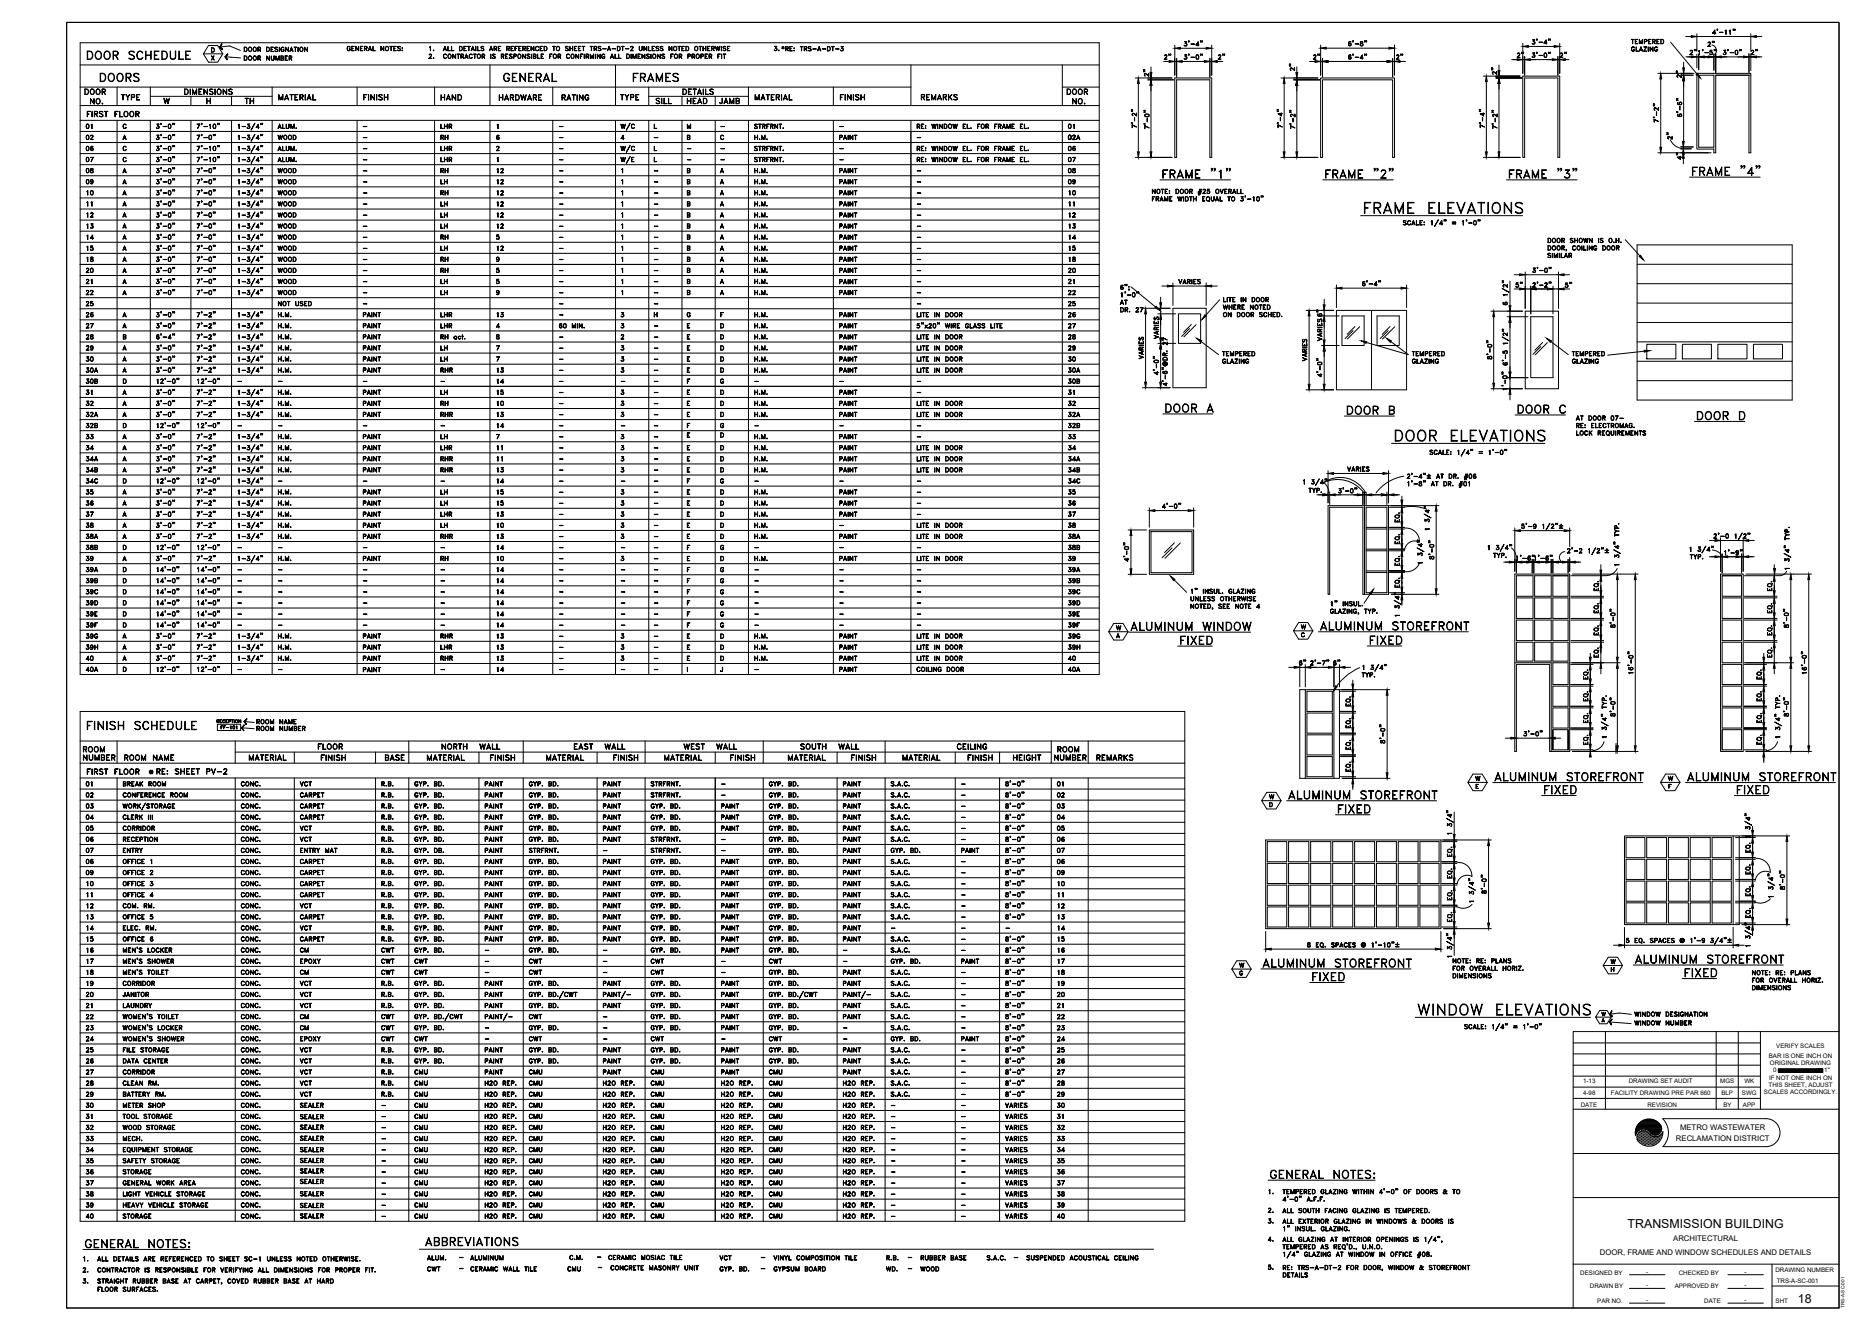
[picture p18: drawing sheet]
<svg xmlns="http://www.w3.org/2000/svg" width="1067mm" height="762mm" viewBox="0 0 1067 762" stroke-linecap="round" stroke-linejoin="round" font-family="sans-serif">
<defs><g id="words">
<g font-size="12.3">
<text x="779" y="125">%%uFRAME ELEVATIONS</text>
<text x="797" y="255">%%uDOOR ELEVATIONS</text>
<text x="810" y="584">%%uWINDOW ELEVATIONS</text>
</g>
<g font-size="10.1">
<text x="755" y="363">%%UALUMINUM STOREFRONT</text>
<text x="935" y="554">%%UALUMINUM STOREFRONT</text>
<text x="47" y="717">%%UGENERAL NOTES:</text>
</g>
<g font-size="9.7">
<text x="646" y="363">%%uALUMINUM WINDOW</text>
<text x="855" y="449">%%UALUMINUM STOREFRONT</text>
<text x="965" y="449">%%UALUMINUM STOREFRONT</text>
<text x="737" y="460">%%UALUMINUM STOREFRONT</text>
<text x="722" y="556">%%UALUMINUM STOREFRONT</text>
<text x="726" y="677">%%UGENERAL NOTES:</text>
</g>
<g font-size="8.8">
<text x="49" y="35">DOOR SCHEDULE</text>
<text x="56" y="48">DOORS</text>
<text x="288" y="48">GENERAL</text>
<text x="362" y="48">FRAMES</text>
<text x="49" y="419">FINISH SCHEDULE</text>
<text x="243" y="715">ABBREVIATIONS</text>
</g>
<g font-size="7.5">
<text x="135" y="76">1-3/4&quot;</text>
<text x="355" y="76">W/C</text>
<text x="135" y="82">1-3/4&quot;</text>
<text x="135" y="89">1-3/4&quot;</text>
<text x="355" y="89">W/C</text>
<text x="135" y="95">1-3/4&quot;</text>
<text x="355" y="95">W/E</text>
<text x="135" y="101">1-3/4&quot;</text>
<text x="135" y="108">1-3/4&quot;</text>
<text x="135" y="114">1-3/4&quot;</text>
<text x="135" y="120">1-3/4&quot;</text>
<text x="135" y="127">1-3/4&quot;</text>
<text x="135" y="133">1-3/4&quot;</text>
<text x="135" y="139">1-3/4&quot;</text>
<text x="135" y="146">1-3/4&quot;</text>
<text x="135" y="152">1-3/4&quot;</text>
<text x="135" y="158">1-3/4&quot;</text>
<text x="135" y="165">1-3/4&quot;</text>
<text x="135" y="171">1-3/4&quot;</text>
<text x="866" y="176" transform="rotate(-90 866 176)">6 1/2&quot;</text>
<text x="135" y="184">1-3/4&quot;</text>
<text x="135" y="190">1-3/4&quot;</text>
<text x="135" y="196">1-3/4&quot;</text>
<text x="135" y="203">1-3/4&quot;</text>
<text x="135" y="209">1-3/4&quot;</text>
<text x="135" y="216">1-3/4&quot;</text>
<text x="135" y="228">1-3/4&quot;</text>
<text x="135" y="235">1-3/4&quot;</text>
<text x="135" y="241">1-3/4&quot;</text>
<text x="135" y="254">1-3/4&quot;</text>
<text x="135" y="260">1-3/4&quot;</text>
<text x="135" y="266">1-3/4&quot;</text>
<text x="135" y="273">1-3/4&quot;</text>
<text x="135" y="279">1-3/4&quot;</text>
<text x="135" y="285">1-3/4&quot;</text>
<text x="135" y="292">1-3/4&quot;</text>
<text x="135" y="298">1-3/4&quot;</text>
<text x="135" y="304">1-3/4&quot;</text>
<text x="135" y="311">1-3/4&quot;</text>
<text x="135" y="368">1-3/4&quot;</text>
<text x="135" y="374">1-3/4&quot;</text>
<text x="135" y="381">1-3/4&quot;</text>
</g>
<g font-size="7.1">
<text x="135" y="323">1-3/4&quot;</text>
<text x="933" y="703">TRANSMISSION BUILDING</text>
<text x="1031" y="746">18</text>
</g>
<g font-size="6.6">
<text x="978" y="28">2&quot;</text>
<text x="666" y="35">2&quot;</text>
<text x="678" y="35">3'-0&quot;</text>
<text x="697" y="35">2&quot;</text>
<text x="752" y="35">2&quot;</text>
<text x="772" y="35">6'-4&quot;</text>
<text x="799" y="35">2&quot;</text>
<text x="869" y="34">2&quot;</text>
<text x="877" y="34">3'-0&quot;</text>
<text x="893" y="34">2&quot;</text>
<text x="859" y="44" transform="rotate(-90 859 44)">2&quot;</text>
<text x="965" y="46" transform="rotate(-90 965 46)">2&quot;</text>
<text x="48" y="55">DOOR</text>
<text x="69" y="59">TYPE</text>
<text x="105" y="55">DIMENSIONS</text>
<text x="159" y="59">MATERIAL</text>
<text x="207" y="59">FINISH</text>
<text x="252" y="59">HAND</text>
<text x="285" y="59">HARDWARE</text>
<text x="321" y="59">RATING</text>
<text x="355" y="59">TYPE</text>
<text x="391" y="55">DETAILS</text>
<text x="432" y="59">MATERIAL</text>
<text x="481" y="59">FINISH</text>
<text x="527" y="59">REMARKS</text>
<text x="611" y="55">DOOR</text>
<text x="51" y="61">NO.</text>
<text x="93" y="61">W</text>
<text x="140" y="61">TH</text>
<text x="375" y="61">SILL</text>
<text x="393" y="61">HEAD</text>
<text x="412" y="61">JAMB</text>
<text x="614" y="61">NO.</text>
<text x="49" y="68">FIRST FLOOR</text>
<text x="660" y="75" transform="rotate(-90 660 75)">7'-0&quot;</text>
<text x="744" y="75" transform="rotate(-90 744 75)">7'-2&quot;</text>
<text x="852" y="74" transform="rotate(-90 852 74)">7'-4&quot;</text>
<text x="960" y="81" transform="rotate(-90 960 81)">2&quot;</text>
<text x="965" y="92" transform="rotate(-90 965 92)">4&quot;</text>
<text x="660" y="113">NOTE: DOOR #25 OVERALL</text>
<text x="660" y="117">FRAME WIDTH EQUAL TO 3'-10&quot;</text>
<text x="780" y="165">6'-4&quot;</text>
<text x="878" y="166">2'-2&quot;</text>
<text x="642" y="171">1'-0&quot;</text>
<text x="759" y="182" transform="rotate(-90 759 182)">6&quot;</text>
<text x="857" y="207" transform="rotate(-90 857 207)">8'-0&quot;</text>
<text x="665" y="216" transform="rotate(-90 665 216)">4'-0&quot;</text>
<text x="759" y="217" transform="rotate(-90 759 217)">4'-0&quot;</text>
<text x="648" y="323" transform="rotate(-90 648 323)">4'-0&quot;</text>
<text x="823" y="322" transform="rotate(-90 823 322)">8'-0&quot;</text>
<text x="869" y="322">1'-6&quot;</text>
<text x="879" y="322">1'-6&quot;</text>
<text x="988" y="319">1'-9&quot;</text>
<text x="682" y="350">NOTED, SEE NOTE 4</text>
<text x="927" y="361" transform="rotate(-90 927 361)">8'-0&quot;</text>
<text x="1027" y="361" transform="rotate(-90 1027 361)">8'-0&quot;</text>
<text x="744" y="382">6&quot;</text>
<text x="750" y="382">2'-7&quot;</text>
<text x="763" y="382">6&quot;</text>
<text x="1037" y="387" transform="rotate(-90 1037 387)">16'-0&quot;</text>
<text x="927" y="412" transform="rotate(-90 927 412)">8'-0&quot;</text>
<text x="1027" y="412" transform="rotate(-90 1027 412)">8'-0&quot;</text>
<text x="873" y="423">3'-0&quot;</text>
<text x="182" y="430">FLOOR</text>
<text x="253" y="430">NORTH WALL</text>
<text x="328" y="430">EAST WALL</text>
<text x="391" y="430">WEST WALL</text>
<text x="458" y="430">SOUTH WALL</text>
<text x="548" y="430">CEILING</text>
<text x="795" y="427" transform="rotate(-90 795 427)">8'-0&quot;</text>
<text x="47" y="437">NUMBER</text>
<text x="47" y="432">ROOM</text>
<text x="71" y="437">ROOM NAME</text>
<text x="142" y="437">MATERIAL</text>
<text x="183" y="437">FINISH</text>
<text x="220" y="437">BASE</text>
<text x="244" y="437">MATERIAL</text>
<text x="280" y="437">FINISH</text>
<text x="313" y="437">MATERIAL</text>
<text x="351" y="437">FINISH</text>
<text x="380" y="437">MATERIAL</text>
<text x="418" y="437">FINISH</text>
<text x="451" y="437">MATERIAL</text>
<text x="487" y="437">FINISH</text>
<text x="517" y="437">MATERIAL</text>
<text x="554" y="437">FINISH</text>
<text x="580" y="437">HEIGHT</text>
<text x="604" y="437">NUMBER</text>
<text x="605" y="432">ROOM</text>
<text x="628" y="437">REMARKS</text>
<text x="49" y="445">FIRST FLOOR</text>
<text x="89" y="445">RE: SHEET PV-2</text>
<text x="853" y="513" transform="rotate(-90 853 513)">8'-0&quot;</text>
<text x="1024" y="511" transform="rotate(-90 1024 511)">8'-0&quot;</text>
<text x="735" y="729">RE: TRS-A-DT-2 FOR DOOR, WINDOW &amp; STOREFRONT</text>
<text x="55" y="737">STRAIGHT RUBBER BASE AT CARPET, COVED RUBBER BASE AT HARD</text>
</g>
<g font-size="6.2">
<text x="981" y="21">4'-11&quot;</text>
<text x="678" y="28">3'-4&quot;</text>
<text x="772" y="28">6'-8&quot;</text>
<text x="877" y="26">3'-4&quot;</text>
<text x="934" y="26">TEMPERED</text>
<text x="968" y="32">2&quot;</text>
<text x="973" y="32">1'-5&quot;</text>
<text x="987" y="32">3'-0&quot;</text>
<text x="1003" y="32">2&quot;</text>
<text x="743" y="42" transform="rotate(-90 743 42)">2&quot;</text>
<text x="660" y="45" transform="rotate(-90 660 45)">2&quot;</text>
<text x="952" y="71" transform="rotate(-90 952 71)">7'-2&quot;</text>
<text x="965" y="68" transform="rotate(-90 965 68)">6'-6&quot;</text>
<text x="89" y="75">3'-0&quot;</text>
<text x="112" y="75">7'-10&quot;</text>
<text x="653" y="74" transform="rotate(-90 653 74)">7'-2&quot;</text>
<text x="736" y="74" transform="rotate(-90 736 74)">7'-4&quot;</text>
<text x="859" y="75" transform="rotate(-90 859 75)">7'-2&quot;</text>
<text x="89" y="81">3'-0&quot;</text>
<text x="112" y="81">7'-0&quot;</text>
<text x="89" y="87">3'-0&quot;</text>
<text x="112" y="87">7'-10&quot;</text>
<text x="89" y="94">3'-0&quot;</text>
<text x="112" y="94">7'-10&quot;</text>
<text x="89" y="100">3'-0&quot;</text>
<text x="112" y="100">7'-0&quot;</text>
<text x="89" y="107">3'-0&quot;</text>
<text x="112" y="107">7'-0&quot;</text>
<text x="89" y="113">3'-0&quot;</text>
<text x="112" y="113">7'-0&quot;</text>
<text x="89" y="119">3'-0&quot;</text>
<text x="112" y="119">7'-0&quot;</text>
<text x="89" y="126">3'-0&quot;</text>
<text x="112" y="126">7'-0&quot;</text>
<text x="89" y="132">3'-0&quot;</text>
<text x="112" y="132">7'-0&quot;</text>
<text x="89" y="138">3'-0&quot;</text>
<text x="112" y="138">7'-0&quot;</text>
<text x="887" y="140">DOOR SHOWN IS O.H.</text>
<text x="89" y="145">3'-0&quot;</text>
<text x="112" y="145">7'-0&quot;</text>
<text x="887" y="145">DOOR, COILING DOOR</text>
<text x="89" y="151">3'-0&quot;</text>
<text x="112" y="151">7'-0&quot;</text>
<text x="89" y="157">3'-0&quot;</text>
<text x="112" y="157">7'-0&quot;</text>
<text x="878" y="157">3'-0&quot;</text>
<text x="89" y="164">3'-0&quot;</text>
<text x="112" y="164">7'-0&quot;</text>
<text x="480" y="164">PAINT</text>
<text x="868" y="166">5&quot;</text>
<text x="896" y="166">5&quot;</text>
<text x="89" y="170">3'-0&quot;</text>
<text x="112" y="170">7'-0&quot;</text>
<text x="89" y="183">3'-0&quot;</text>
<text x="112" y="183">7'-2&quot;</text>
<text x="89" y="189">3'-0&quot;</text>
<text x="112" y="189">7'-2&quot;</text>
<text x="525" y="189">5&quot;x20&quot; WIRE GLASS LITE</text>
<text x="89" y="195">6'-4&quot;</text>
<text x="112" y="195">7'-2&quot;</text>
<text x="759" y="196" transform="rotate(-90 759 196)">VARIES</text>
<text x="89" y="202">3'-0&quot;</text>
<text x="112" y="202">7'-2&quot;</text>
<text x="89" y="208">3'-0&quot;</text>
<text x="112" y="208">7'-2&quot;</text>
<text x="700" y="205">TEMPERED</text>
<text x="700" y="210">GLAZING</text>
<text x="809" y="205">TEMPERED</text>
<text x="809" y="210">GLAZING</text>
<text x="900" y="205">TEMPERED</text>
<text x="900" y="210">GLAZING</text>
<text x="89" y="214">3'-0&quot;</text>
<text x="112" y="214">7'-2&quot;</text>
<text x="89" y="221">12'-0&quot;</text>
<text x="112" y="221">12'-0&quot;</text>
<text x="89" y="227">3'-0&quot;</text>
<text x="112" y="227">7'-2&quot;</text>
<text x="670" y="222" transform="rotate(-90 670 222)">4'-6&quot;@DR. 27</text>
<text x="865" y="225" transform="rotate(-90 865 225)">1'-0&quot;</text>
<text x="89" y="234">3'-0&quot;</text>
<text x="112" y="234">7'-2&quot;</text>
<text x="89" y="240">3'-0&quot;</text>
<text x="112" y="240">7'-2&quot;</text>
<text x="89" y="246">12'-0&quot;</text>
<text x="112" y="246">12'-0&quot;</text>
<text x="903" y="251">LOCK REQUIREMENTS</text>
<text x="89" y="253">3'-0&quot;</text>
<text x="112" y="253">7'-2&quot;</text>
<text x="89" y="259">3'-0&quot;</text>
<text x="112" y="259">7'-2&quot;</text>
<text x="89" y="265">3'-0&quot;</text>
<text x="112" y="265">7'-2&quot;</text>
<text x="89" y="272">3'-0&quot;</text>
<text x="112" y="272">7'-2&quot;</text>
<text x="89" y="278">12'-0&quot;</text>
<text x="112" y="278">12'-0&quot;</text>
<text x="89" y="284">3'-0&quot;</text>
<text x="112" y="284">7'-2&quot;</text>
<text x="749" y="284">TYP.</text>
<text x="766" y="284">3'-0&quot;</text>
<text x="89" y="291">3'-0&quot;</text>
<text x="112" y="291">7'-2&quot;</text>
<text x="665" y="292">4'-0&quot;</text>
<text x="89" y="297">3'-0&quot;</text>
<text x="112" y="297">7'-2&quot;</text>
<text x="89" y="303">3'-0&quot;</text>
<text x="112" y="303">7'-2&quot;</text>
<text x="804" y="300" transform="rotate(-90 804 300)">EQ.</text>
<text x="89" y="310">3'-0&quot;</text>
<text x="112" y="310">7'-2&quot;</text>
<text x="89" y="316">12'-0&quot;</text>
<text x="112" y="316">12'-0&quot;</text>
<text x="804" y="313" transform="rotate(-90 804 313)">EQ.</text>
<text x="89" y="322">3'-0&quot;</text>
<text x="112" y="322">7'-2&quot;</text>
<text x="89" y="329">14'-0&quot;</text>
<text x="112" y="329">14'-0&quot;</text>
<text x="804" y="325" transform="rotate(-90 804 325)">EQ.</text>
<text x="89" y="335">14'-0&quot;</text>
<text x="112" y="335">14'-0&quot;</text>
<text x="89" y="341">14'-0&quot;</text>
<text x="112" y="341">14'-0&quot;</text>
<text x="682" y="341">1&quot; INSUL. GLAZING</text>
<text x="804" y="338" transform="rotate(-90 804 338)">EQ.</text>
<text x="1017" y="340" transform="rotate(-90 1017 340)">EQ.</text>
<text x="89" y="348">14'-0&quot;</text>
<text x="112" y="348">14'-0&quot;</text>
<text x="762" y="353">GLAZING, TYP.</text>
<text x="1017" y="352" transform="rotate(-90 1017 352)">EQ.</text>
<text x="89" y="354">14'-0&quot;</text>
<text x="112" y="354">14'-0&quot;</text>
<text x="89" y="361">14'-0&quot;</text>
<text x="112" y="361">14'-0&quot;</text>
<text x="1017" y="365" transform="rotate(-90 1017 365)">EQ.</text>
<text x="89" y="367">3'-0&quot;</text>
<text x="112" y="367">7'-2&quot;</text>
<text x="89" y="373">3'-0&quot;</text>
<text x="112" y="373">7'-2&quot;</text>
<text x="1017" y="378" transform="rotate(-90 1017 378)">EQ.</text>
<text x="89" y="380">3'-0&quot;</text>
<text x="112" y="380">7'-2&quot;</text>
<text x="89" y="386">12'-0&quot;</text>
<text x="112" y="386">12'-0&quot;</text>
<text x="207" y="386">PAINT</text>
<text x="937" y="387" transform="rotate(-90 937 387)">16'-0&quot;</text>
<text x="1011" y="390" transform="rotate(-90 1011 390)">EQ.</text>
<text x="1011" y="403" transform="rotate(-90 1011 403)">EQ.</text>
<text x="1011" y="415" transform="rotate(-90 1011 415)">EQ.</text>
<text x="1011" y="428" transform="rotate(-90 1011 428)">EQ.</text>
<text x="575" y="452">8'-0&quot;</text>
<text x="575" y="458">8'-0&quot;</text>
<text x="575" y="464">8'-0&quot;</text>
<text x="575" y="471">8'-0&quot;</text>
<text x="575" y="477">8'-0&quot;</text>
<text x="575" y="483">8'-0&quot;</text>
<text x="575" y="490">8'-0&quot;</text>
<text x="834" y="492" transform="rotate(-90 834 492)">EQ.</text>
<text x="1005" y="490" transform="rotate(-90 1005 490)">EQ.</text>
<text x="575" y="496">8'-0&quot;</text>
<text x="575" y="502">8'-0&quot;</text>
<text x="1005" y="502" transform="rotate(-90 1005 502)">EQ.</text>
<text x="575" y="509">8'-0&quot;</text>
<text x="834" y="504" transform="rotate(-90 834 504)">EQ.</text>
<text x="575" y="515">8'-0&quot;</text>
<text x="1005" y="514" transform="rotate(-90 1005 514)">EQ.</text>
<text x="575" y="521">8'-0&quot;</text>
<text x="834" y="517" transform="rotate(-90 834 517)">EQ.</text>
<text x="575" y="528">8'-0&quot;</text>
<text x="1005" y="527" transform="rotate(-90 1005 527)">EQ.</text>
<text x="834" y="529" transform="rotate(-90 834 529)">EQ.</text>
<text x="575" y="540">8'-0&quot;</text>
<text x="70" y="547">MEN'S LOCKER</text>
<text x="575" y="547">8'-0&quot;</text>
<text x="70" y="553">MEN'S SHOWER</text>
<text x="575" y="553">8'-0&quot;</text>
<text x="709" y="556">W</text>
<text x="832" y="557">FOR OVERALL HORIZ.</text>
<text x="70" y="560">MEN'S TOILET</text>
<text x="575" y="560">8'-0&quot;</text>
<text x="575" y="566">8'-0&quot;</text>
<text x="575" y="572">8'-0&quot;</text>
<text x="575" y="579">8'-0&quot;</text>
<text x="69" y="585">WOMEN'S TOILET</text>
<text x="575" y="585">8'-0&quot;</text>
<text x="69" y="591">WOMEN'S LOCKER</text>
<text x="575" y="591">8'-0&quot;</text>
<text x="69" y="598">WOMEN'S SHOWER</text>
<text x="575" y="598">8'-0&quot;</text>
<text x="575" y="604">8'-0&quot;</text>
<text x="575" y="610">8'-0&quot;</text>
<text x="575" y="617">8'-0&quot;</text>
<text x="575" y="623">8'-0&quot;</text>
<text x="575" y="629">8'-0&quot;</text>
<text x="171" y="642">SEALER</text>
<text x="70" y="661">EQUIPMENT STORAGE</text>
<text x="734" y="685">TEMPERED GLAZING WITHIN 4'-0&quot; OF DOORS &amp; TO</text>
<text x="47" y="724">1.</text>
<text x="55" y="724">ALL DETAILS ARE REFERENCED TO SHEET SC-1 UNLESS NOTED OTHERWISE.</text>
<text x="47" y="730">2.</text>
<text x="55" y="730">CONTRACTOR IS RESPONSIBLE FOR VERIFYING ALL DIMENSIONS FOR PROPER FIT.</text>
<text x="47" y="737">3.</text>
<text x="735" y="733">DETAILS</text>
</g>
<g font-size="5.7">
<text x="139" y="31">DOOR DESIGNATION</text>
<text x="139" y="36">DOOR NUMBER</text>
<text x="198" y="30">GENERAL NOTES:</text>
<text x="245" y="35">2.</text>
<text x="245" y="30">1.</text>
<text x="253" y="30">ALL DETAILS ARE REFERENCED TO SHEET TRS-A-DT-2 UNLESS NOTED OTHERWISE</text>
<text x="253" y="35">CONTRACTOR IS RESPONSIBLE FOR CONFIRMING ALL DIMENSIONS FOR PROPER FIT</text>
<text x="443" y="30">3.</text>
<text x="447" y="30">*RE: TRS-A-DT-3</text>
<text x="935" y="31">GLAZING</text>
<text x="48" y="75">01</text>
<text x="158" y="75">ALUM.</text>
<text x="252" y="75">LHR</text>
<text x="431" y="75">STRFRNT.</text>
<text x="525" y="75">RE: WINDOW EL. FOR FRAME EL.</text>
<text x="611" y="75">01</text>
<text x="48" y="81">02</text>
<text x="158" y="81">WOOD</text>
<text x="252" y="81">RH</text>
<text x="432" y="81">H.M.</text>
<text x="480" y="81">PAINT</text>
<text x="611" y="81">02</text>
<text x="48" y="87">06</text>
<text x="158" y="87">ALUM.</text>
<text x="252" y="87">LHR</text>
<text x="431" y="87">STRFRNT.</text>
<text x="525" y="87">RE: WINDOW EL. FOR FRAME EL.</text>
<text x="611" y="87">06</text>
<text x="48" y="94">07</text>
<text x="158" y="94">ALUM.</text>
<text x="252" y="94">LHR</text>
<text x="431" y="94">STRFRNT.</text>
<text x="525" y="94">RE: WINDOW EL. FOR FRAME EL.</text>
<text x="611" y="94">07</text>
<text x="48" y="100">08</text>
<text x="158" y="100">WOOD</text>
<text x="252" y="100">RH</text>
<text x="284" y="100">12</text>
<text x="432" y="100">H.M.</text>
<text x="480" y="100">PAINT</text>
<text x="611" y="100">08</text>
<text x="48" y="107">09</text>
<text x="158" y="107">WOOD</text>
<text x="252" y="107">LH</text>
<text x="284" y="107">12</text>
<text x="432" y="107">H.M.</text>
<text x="480" y="107">PAINT</text>
<text x="611" y="107">09</text>
<text x="49" y="113">10</text>
<text x="158" y="113">WOOD</text>
<text x="252" y="113">RH</text>
<text x="284" y="113">12</text>
<text x="432" y="113">H.M.</text>
<text x="480" y="113">PAINT</text>
<text x="612" y="113">10</text>
<text x="49" y="119">11</text>
<text x="158" y="119">WOOD</text>
<text x="252" y="119">LH</text>
<text x="284" y="119">12</text>
<text x="432" y="119">H.M.</text>
<text x="480" y="119">PAINT</text>
<text x="612" y="119">11</text>
<text x="49" y="126">12</text>
<text x="158" y="126">WOOD</text>
<text x="252" y="126">LH</text>
<text x="284" y="126">12</text>
<text x="432" y="126">H.M.</text>
<text x="480" y="126">PAINT</text>
<text x="612" y="126">12</text>
<text x="49" y="132">13</text>
<text x="158" y="132">WOOD</text>
<text x="252" y="132">LH</text>
<text x="284" y="132">12</text>
<text x="432" y="132">H.M.</text>
<text x="480" y="132">PAINT</text>
<text x="612" y="132">13</text>
<text x="49" y="138">14</text>
<text x="158" y="138">WOOD</text>
<text x="252" y="138">RH</text>
<text x="432" y="138">H.M.</text>
<text x="480" y="138">PAINT</text>
<text x="612" y="138">14</text>
<text x="49" y="145">15</text>
<text x="158" y="145">WOOD</text>
<text x="252" y="145">LH</text>
<text x="284" y="145">12</text>
<text x="432" y="145">H.M.</text>
<text x="480" y="145">PAINT</text>
<text x="612" y="145">15</text>
<text x="887" y="149">SIMILAR</text>
<text x="49" y="151">18</text>
<text x="158" y="151">WOOD</text>
<text x="252" y="151">RH</text>
<text x="432" y="151">H.M.</text>
<text x="480" y="151">PAINT</text>
<text x="612" y="151">18</text>
<text x="48" y="157">20</text>
<text x="158" y="157">WOOD</text>
<text x="252" y="157">RH</text>
<text x="432" y="157">H.M.</text>
<text x="480" y="157">PAINT</text>
<text x="611" y="157">20</text>
<text x="48" y="164">21</text>
<text x="158" y="164">WOOD</text>
<text x="252" y="164">LH</text>
<text x="432" y="164">H.M.</text>
<text x="611" y="164">21</text>
<text x="675" y="164">VARIES</text>
<text x="48" y="170">22</text>
<text x="158" y="170">WOOD</text>
<text x="252" y="170">LH</text>
<text x="432" y="170">H.M.</text>
<text x="480" y="170">PAINT</text>
<text x="611" y="170">22</text>
<text x="48" y="176">25</text>
<text x="159" y="176">NOT USED</text>
<text x="611" y="176">25</text>
<text x="641" y="176">AT</text>
<text x="641" y="180">DR. 27</text>
<text x="700" y="179">WHERE NOTED</text>
<text x="701" y="174">LITE IN DOOR</text>
<text x="48" y="183">26</text>
<text x="159" y="183">H.M.</text>
<text x="207" y="183">PAINT</text>
<text x="252" y="183">LHR</text>
<text x="284" y="183">13</text>
<text x="432" y="183">H.M.</text>
<text x="480" y="183">PAINT</text>
<text x="525" y="183">LITE IN DOOR</text>
<text x="611" y="183">26</text>
<text x="700" y="183">ON DOOR SCHED.</text>
<text x="48" y="189">27</text>
<text x="159" y="189">H.M.</text>
<text x="207" y="189">PAINT</text>
<text x="252" y="189">LHR</text>
<text x="320" y="189">60 MIN.</text>
<text x="432" y="189">H.M.</text>
<text x="480" y="189">PAINT</text>
<text x="611" y="189">27</text>
<text x="48" y="195">28</text>
<text x="159" y="195">H.M.</text>
<text x="207" y="195">PAINT</text>
<text x="252" y="195">RH act.</text>
<text x="432" y="195">H.M.</text>
<text x="480" y="195">PAINT</text>
<text x="525" y="195">LITE IN DOOR</text>
<text x="611" y="195">28</text>
<text x="665" y="195" transform="rotate(-90 665 195)">VARIES</text>
<text x="48" y="202">29</text>
<text x="159" y="202">H.M.</text>
<text x="207" y="202">PAINT</text>
<text x="252" y="202">LH</text>
<text x="432" y="202">H.M.</text>
<text x="480" y="202">PAINT</text>
<text x="525" y="202">LITE IN DOOR</text>
<text x="611" y="202">29</text>
<text x="48" y="208">30</text>
<text x="159" y="208">H.M.</text>
<text x="207" y="208">PAINT</text>
<text x="252" y="208">LH</text>
<text x="432" y="208">H.M.</text>
<text x="480" y="208">PAINT</text>
<text x="525" y="208">LITE IN DOOR</text>
<text x="611" y="208">30</text>
<text x="657" y="207" transform="rotate(-90 657 207)">VARIES</text>
<text x="750" y="208" transform="rotate(-90 750 208)">VARIES</text>
<text x="48" y="214">30A</text>
<text x="159" y="214">H.M.</text>
<text x="207" y="214">PAINT</text>
<text x="252" y="214">RHR</text>
<text x="284" y="214">13</text>
<text x="432" y="214">H.M.</text>
<text x="480" y="214">PAINT</text>
<text x="525" y="214">LITE IN DOOR</text>
<text x="611" y="214">30A</text>
<text x="48" y="221">30B</text>
<text x="284" y="221">14</text>
<text x="611" y="221">30B</text>
<text x="48" y="227">31</text>
<text x="159" y="227">H.M.</text>
<text x="207" y="227">PAINT</text>
<text x="252" y="227">LH</text>
<text x="284" y="227">15</text>
<text x="432" y="227">H.M.</text>
<text x="480" y="227">PAINT</text>
<text x="611" y="227">31</text>
<text x="48" y="234">32</text>
<text x="159" y="234">H.M.</text>
<text x="207" y="234">PAINT</text>
<text x="252" y="234">RH</text>
<text x="284" y="234">10</text>
<text x="432" y="234">H.M.</text>
<text x="480" y="234">PAINT</text>
<text x="525" y="234">LITE IN DOOR</text>
<text x="611" y="234">32</text>
<text x="48" y="240">32A</text>
<text x="159" y="240">H.M.</text>
<text x="207" y="240">PAINT</text>
<text x="252" y="240">RHR</text>
<text x="284" y="240">13</text>
<text x="432" y="240">H.M.</text>
<text x="480" y="240">PAINT</text>
<text x="525" y="240">LITE IN DOOR</text>
<text x="611" y="240">32A</text>
<text x="903" y="242">AT DOOR 07-</text>
<text x="48" y="246">32B</text>
<text x="284" y="246">14</text>
<text x="611" y="246">32B</text>
<text x="903" y="246">RE: ELECTROMAG.</text>
<text x="48" y="253">33</text>
<text x="159" y="253">H.M.</text>
<text x="207" y="253">PAINT</text>
<text x="252" y="253">LH</text>
<text x="432" y="253">H.M.</text>
<text x="480" y="253">PAINT</text>
<text x="611" y="253">33</text>
<text x="48" y="259">34</text>
<text x="159" y="259">H.M.</text>
<text x="207" y="259">PAINT</text>
<text x="252" y="259">LHR</text>
<text x="284" y="259">11</text>
<text x="432" y="259">H.M.</text>
<text x="480" y="259">PAINT</text>
<text x="525" y="259">LITE IN DOOR</text>
<text x="611" y="259">34</text>
<text x="48" y="265">34A</text>
<text x="159" y="265">H.M.</text>
<text x="207" y="265">PAINT</text>
<text x="252" y="265">RHR</text>
<text x="284" y="265">11</text>
<text x="432" y="265">H.M.</text>
<text x="480" y="265">PAINT</text>
<text x="525" y="265">LITE IN DOOR</text>
<text x="611" y="265">34A</text>
<text x="48" y="272">34B</text>
<text x="159" y="272">H.M.</text>
<text x="207" y="272">PAINT</text>
<text x="252" y="272">RHR</text>
<text x="284" y="272">13</text>
<text x="432" y="272">H.M.</text>
<text x="480" y="272">PAINT</text>
<text x="525" y="272">LITE IN DOOR</text>
<text x="611" y="272">34B</text>
<text x="772" y="271">VARIES</text>
<text x="48" y="278">34C</text>
<text x="284" y="278">14</text>
<text x="611" y="278">34C</text>
<text x="48" y="284">35</text>
<text x="159" y="284">H.M.</text>
<text x="207" y="284">PAINT</text>
<text x="252" y="284">LH</text>
<text x="284" y="284">15</text>
<text x="432" y="284">H.M.</text>
<text x="480" y="284">PAINT</text>
<text x="611" y="284">35</text>
<text x="48" y="291">36</text>
<text x="159" y="291">H.M.</text>
<text x="207" y="291">PAINT</text>
<text x="252" y="291">LH</text>
<text x="284" y="291">15</text>
<text x="432" y="291">H.M.</text>
<text x="480" y="291">PAINT</text>
<text x="611" y="291">36</text>
<text x="48" y="297">37</text>
<text x="159" y="297">H.M.</text>
<text x="207" y="297">PAINT</text>
<text x="252" y="297">LHR</text>
<text x="284" y="297">13</text>
<text x="432" y="297">H.M.</text>
<text x="480" y="297">PAINT</text>
<text x="611" y="297">37</text>
<text x="48" y="303">38</text>
<text x="159" y="303">H.M.</text>
<text x="207" y="303">PAINT</text>
<text x="252" y="303">LH</text>
<text x="284" y="303">10</text>
<text x="432" y="303">H.M.</text>
<text x="525" y="303">LITE IN DOOR</text>
<text x="611" y="303">38</text>
<text x="48" y="310">38A</text>
<text x="159" y="310">H.M.</text>
<text x="207" y="310">PAINT</text>
<text x="252" y="310">RHR</text>
<text x="284" y="310">13</text>
<text x="432" y="310">H.M.</text>
<text x="480" y="310">PAINT</text>
<text x="525" y="310">LITE IN DOOR</text>
<text x="611" y="310">38A</text>
<text x="48" y="316">38B</text>
<text x="284" y="316">14</text>
<text x="611" y="316">38B</text>
<text x="48" y="322">39</text>
<text x="159" y="322">H.M.</text>
<text x="207" y="322">PAINT</text>
<text x="252" y="322">RH</text>
<text x="284" y="322">10</text>
<text x="432" y="322">H.M.</text>
<text x="480" y="322">PAINT</text>
<text x="525" y="322">LITE IN DOOR</text>
<text x="611" y="322">39</text>
<text x="855" y="321">TYP.</text>
<text x="968" y="321">TYP.</text>
<text x="48" y="329">39A</text>
<text x="284" y="329">14</text>
<text x="611" y="329">39A</text>
<text x="48" y="335">39B</text>
<text x="284" y="335">14</text>
<text x="611" y="335">39B</text>
<text x="48" y="341">39C</text>
<text x="284" y="341">14</text>
<text x="611" y="341">39C</text>
<text x="918" y="340" transform="rotate(-90 918 340)">EQ.</text>
<text x="48" y="348">39D</text>
<text x="284" y="348">14</text>
<text x="611" y="348">39D</text>
<text x="682" y="345">UNLESS OTHERWISE</text>
<text x="918" y="352" transform="rotate(-90 918 352)">EQ.</text>
<text x="48" y="354">39E</text>
<text x="284" y="354">14</text>
<text x="611" y="354">39E</text>
<text x="48" y="361">39F</text>
<text x="284" y="361">14</text>
<text x="611" y="361">39F</text>
<text x="639" y="362">W</text>
<text x="745" y="362">W</text>
<text x="918" y="365" transform="rotate(-90 918 365)">EQ.</text>
<text x="48" y="367">39G</text>
<text x="159" y="367">H.M.</text>
<text x="207" y="367">PAINT</text>
<text x="252" y="367">RHR</text>
<text x="284" y="367">13</text>
<text x="432" y="367">H.M.</text>
<text x="480" y="367">PAINT</text>
<text x="525" y="367">LITE IN DOOR</text>
<text x="611" y="367">39G</text>
<text x="48" y="373">39H</text>
<text x="159" y="373">H.M.</text>
<text x="207" y="373">PAINT</text>
<text x="252" y="373">LHR</text>
<text x="284" y="373">13</text>
<text x="432" y="373">H.M.</text>
<text x="480" y="373">PAINT</text>
<text x="525" y="373">LITE IN DOOR</text>
<text x="611" y="373">39H</text>
<text x="918" y="378" transform="rotate(-90 918 378)">EQ.</text>
<text x="48" y="380">40</text>
<text x="159" y="380">H.M.</text>
<text x="207" y="380">PAINT</text>
<text x="252" y="380">RHR</text>
<text x="284" y="380">13</text>
<text x="432" y="380">H.M.</text>
<text x="480" y="380">PAINT</text>
<text x="525" y="380">LITE IN DOOR</text>
<text x="611" y="380">40</text>
<text x="48" y="386">40A</text>
<text x="284" y="386">14</text>
<text x="480" y="386">PAINT</text>
<text x="525" y="386">COILING DOOR</text>
<text x="611" y="386">40A</text>
<text x="780" y="389">TYP.</text>
<text x="912" y="390" transform="rotate(-90 912 390)">EQ.</text>
<text x="775" y="406" transform="rotate(-90 775 406)">EQ.</text>
<text x="912" y="403" transform="rotate(-90 912 403)">EQ.</text>
<text x="146" y="420">ROOM NUMBER</text>
<text x="146" y="416">ROOM NAME</text>
<text x="775" y="418" transform="rotate(-90 775 418)">EQ.</text>
<text x="912" y="415" transform="rotate(-90 912 415)">EQ.</text>
<text x="775" y="431" transform="rotate(-90 775 431)">EQ.</text>
<text x="912" y="428" transform="rotate(-90 912 428)">EQ.</text>
<text x="775" y="443" transform="rotate(-90 775 443)">EQ.</text>
<text x="845" y="448">W</text>
<text x="955" y="448">W</text>
<text x="48" y="452">01</text>
<text x="70" y="452">BREAK ROOM</text>
<text x="137" y="452">CONC.</text>
<text x="171" y="452">VCT</text>
<text x="218" y="452">R.B.</text>
<text x="237" y="452">GYP. BD.</text>
<text x="277" y="452">PAINT</text>
<text x="302" y="452">GYP. BD.</text>
<text x="345" y="452">PAINT</text>
<text x="372" y="452">STRFRNT.</text>
<text x="440" y="452">GYP. BD.</text>
<text x="483" y="452">PAINT</text>
<text x="510" y="452">S.A.C.</text>
<text x="605" y="452">01</text>
<text x="48" y="458">02</text>
<text x="69" y="458">CONFERENCE ROOM</text>
<text x="137" y="458">CONC.</text>
<text x="171" y="458">CARPET</text>
<text x="218" y="458">R.B.</text>
<text x="237" y="458">GYP. BD.</text>
<text x="277" y="458">PAINT</text>
<text x="302" y="458">GYP. BD.</text>
<text x="345" y="458">PAINT</text>
<text x="372" y="458">STRFRNT.</text>
<text x="440" y="458">GYP. BD.</text>
<text x="483" y="458">PAINT</text>
<text x="510" y="458">S.A.C.</text>
<text x="605" y="458">02</text>
<text x="727" y="459">W</text>
<text x="48" y="464">03</text>
<text x="137" y="464">CONC.</text>
<text x="171" y="464">CARPET</text>
<text x="218" y="464">R.B.</text>
<text x="237" y="464">GYP. BD.</text>
<text x="277" y="464">PAINT</text>
<text x="302" y="464">GYP. BD.</text>
<text x="345" y="464">PAINT</text>
<text x="372" y="464">GYP. BD.</text>
<text x="413" y="464">PAINT</text>
<text x="440" y="464">GYP. BD.</text>
<text x="483" y="464">PAINT</text>
<text x="510" y="464">S.A.C.</text>
<text x="605" y="464">03</text>
<text x="48" y="471">04</text>
<text x="69" y="471">CLERK III</text>
<text x="137" y="471">CONC.</text>
<text x="171" y="471">CARPET</text>
<text x="218" y="471">R.B.</text>
<text x="237" y="471">GYP. BD.</text>
<text x="277" y="471">PAINT</text>
<text x="302" y="471">GYP. BD.</text>
<text x="345" y="471">PAINT</text>
<text x="372" y="471">GYP. BD.</text>
<text x="413" y="471">PAINT</text>
<text x="440" y="471">GYP. BD.</text>
<text x="483" y="471">PAINT</text>
<text x="510" y="471">S.A.C.</text>
<text x="605" y="471">04</text>
<text x="48" y="477">05</text>
<text x="69" y="477">CORRIDOR</text>
<text x="137" y="477">CONC.</text>
<text x="171" y="477">VCT</text>
<text x="218" y="477">R.B.</text>
<text x="237" y="477">GYP. BD.</text>
<text x="277" y="477">PAINT</text>
<text x="302" y="477">GYP. BD.</text>
<text x="345" y="477">PAINT</text>
<text x="372" y="477">GYP. BD.</text>
<text x="413" y="477">PAINT</text>
<text x="440" y="477">GYP. BD.</text>
<text x="483" y="477">PAINT</text>
<text x="510" y="477">S.A.C.</text>
<text x="605" y="477">05</text>
<text x="48" y="483">06</text>
<text x="70" y="483">RECEPTION</text>
<text x="137" y="483">CONC.</text>
<text x="171" y="483">VCT</text>
<text x="218" y="483">R.B.</text>
<text x="237" y="483">GYP. BD.</text>
<text x="277" y="483">PAINT</text>
<text x="302" y="483">GYP. BD.</text>
<text x="345" y="483">PAINT</text>
<text x="372" y="483">STRFRNT.</text>
<text x="440" y="483">GYP. BD.</text>
<text x="483" y="483">PAINT</text>
<text x="510" y="483">S.A.C.</text>
<text x="605" y="483">06</text>
<text x="48" y="490">07</text>
<text x="70" y="490">ENTRY</text>
<text x="137" y="490">CONC.</text>
<text x="171" y="490">ENTRY MAT</text>
<text x="218" y="490">R.B.</text>
<text x="237" y="490">GYP. DB.</text>
<text x="277" y="490">PAINT</text>
<text x="302" y="490">STRFRNT.</text>
<text x="372" y="490">STRFRNT.</text>
<text x="440" y="490">GYP. BD.</text>
<text x="483" y="490">PAINT</text>
<text x="510" y="490">GYP. BD.</text>
<text x="550" y="490">PAINT</text>
<text x="605" y="490">07</text>
<text x="48" y="496">06</text>
<text x="69" y="496">OFFICE 1</text>
<text x="137" y="496">CONC.</text>
<text x="171" y="496">CARPET</text>
<text x="218" y="496">R.B.</text>
<text x="237" y="496">GYP. BD.</text>
<text x="277" y="496">PAINT</text>
<text x="302" y="496">GYP. BD.</text>
<text x="345" y="496">PAINT</text>
<text x="372" y="496">GYP. BD.</text>
<text x="413" y="496">PAINT</text>
<text x="440" y="496">GYP. BD.</text>
<text x="483" y="496">PAINT</text>
<text x="510" y="496">S.A.C.</text>
<text x="605" y="496">06</text>
<text x="48" y="502">09</text>
<text x="69" y="502">OFFICE 2</text>
<text x="137" y="502">CONC.</text>
<text x="171" y="502">CARPET</text>
<text x="218" y="502">R.B.</text>
<text x="237" y="502">GYP. BD.</text>
<text x="277" y="502">PAINT</text>
<text x="302" y="502">GYP. BD.</text>
<text x="345" y="502">PAINT</text>
<text x="372" y="502">GYP. BD.</text>
<text x="413" y="502">PAINT</text>
<text x="440" y="502">GYP. BD.</text>
<text x="483" y="502">PAINT</text>
<text x="510" y="502">S.A.C.</text>
<text x="605" y="502">09</text>
<text x="49" y="509">10</text>
<text x="69" y="509">OFFICE 3</text>
<text x="137" y="509">CONC.</text>
<text x="171" y="509">CARPET</text>
<text x="218" y="509">R.B.</text>
<text x="237" y="509">GYP. BD.</text>
<text x="277" y="509">PAINT</text>
<text x="302" y="509">GYP. BD.</text>
<text x="345" y="509">PAINT</text>
<text x="372" y="509">GYP. BD.</text>
<text x="413" y="509">PAINT</text>
<text x="440" y="509">GYP. BD.</text>
<text x="483" y="509">PAINT</text>
<text x="510" y="509">S.A.C.</text>
<text x="606" y="509">10</text>
<text x="49" y="515">11</text>
<text x="69" y="515">OFFICE 4</text>
<text x="137" y="515">CONC.</text>
<text x="171" y="515">CARPET</text>
<text x="218" y="515">R.B.</text>
<text x="237" y="515">GYP. BD.</text>
<text x="277" y="515">PAINT</text>
<text x="302" y="515">GYP. BD.</text>
<text x="345" y="515">PAINT</text>
<text x="372" y="515">GYP. BD.</text>
<text x="413" y="515">PAINT</text>
<text x="440" y="515">GYP. BD.</text>
<text x="483" y="515">PAINT</text>
<text x="510" y="515">S.A.C.</text>
<text x="606" y="515">11</text>
<text x="49" y="521">12</text>
<text x="69" y="521">COM. RM.</text>
<text x="137" y="521">CONC.</text>
<text x="171" y="521">VCT</text>
<text x="218" y="521">R.B.</text>
<text x="237" y="521">GYP. BD.</text>
<text x="277" y="521">PAINT</text>
<text x="302" y="521">GYP. BD.</text>
<text x="345" y="521">PAINT</text>
<text x="372" y="521">GYP. BD.</text>
<text x="413" y="521">PAINT</text>
<text x="440" y="521">GYP. BD.</text>
<text x="483" y="521">PAINT</text>
<text x="510" y="521">S.A.C.</text>
<text x="606" y="521">12</text>
<text x="49" y="528">13</text>
<text x="69" y="528">OFFICE 5</text>
<text x="137" y="528">CONC.</text>
<text x="171" y="528">CARPET</text>
<text x="218" y="528">R.B.</text>
<text x="237" y="528">GYP. BD.</text>
<text x="277" y="528">PAINT</text>
<text x="302" y="528">GYP. BD.</text>
<text x="345" y="528">PAINT</text>
<text x="372" y="528">GYP. BD.</text>
<text x="413" y="528">PAINT</text>
<text x="440" y="528">GYP. BD.</text>
<text x="483" y="528">PAINT</text>
<text x="510" y="528">S.A.C.</text>
<text x="606" y="528">13</text>
<text x="49" y="534">14</text>
<text x="70" y="534">ELEC. RM.</text>
<text x="137" y="534">CONC.</text>
<text x="171" y="534">VCT</text>
<text x="218" y="534">R.B.</text>
<text x="237" y="534">GYP. BD.</text>
<text x="277" y="534">PAINT</text>
<text x="302" y="534">GYP. BD.</text>
<text x="345" y="534">PAINT</text>
<text x="372" y="534">GYP. BD.</text>
<text x="413" y="534">PAINT</text>
<text x="440" y="534">GYP. BD.</text>
<text x="483" y="534">PAINT</text>
<text x="606" y="534">14</text>
<text x="49" y="540">15</text>
<text x="69" y="540">OFFICE 6</text>
<text x="137" y="540">CONC.</text>
<text x="171" y="540">CARPET</text>
<text x="218" y="540">R.B.</text>
<text x="237" y="540">GYP. BD.</text>
<text x="277" y="540">PAINT</text>
<text x="302" y="540">GYP. BD.</text>
<text x="345" y="540">PAINT</text>
<text x="372" y="540">GYP. BD.</text>
<text x="413" y="540">PAINT</text>
<text x="440" y="540">GYP. BD.</text>
<text x="483" y="540">PAINT</text>
<text x="510" y="540">S.A.C.</text>
<text x="606" y="540">15</text>
<text x="49" y="547">16</text>
<text x="137" y="547">CONC.</text>
<text x="171" y="547">CM</text>
<text x="218" y="547">CWT</text>
<text x="237" y="547">GYP. BD.</text>
<text x="302" y="547">GYP. BD.</text>
<text x="372" y="547">GYP. BD.</text>
<text x="413" y="547">PAINT</text>
<text x="440" y="547">GYP. BD.</text>
<text x="510" y="547">S.A.C.</text>
<text x="606" y="547">16</text>
<text x="49" y="553">17</text>
<text x="137" y="553">CONC.</text>
<text x="171" y="553">EPOXY</text>
<text x="218" y="553">CWT</text>
<text x="237" y="553">CWT</text>
<text x="302" y="553">CWT</text>
<text x="372" y="553">CWT</text>
<text x="440" y="553">CWT</text>
<text x="510" y="553">GYP. BD.</text>
<text x="550" y="553">PAINT</text>
<text x="606" y="553">17</text>
<text x="832" y="553">NOTE: RE: PLANS</text>
<text x="923" y="554">W</text>
<text x="49" y="560">18</text>
<text x="137" y="560">CONC.</text>
<text x="171" y="560">CM</text>
<text x="218" y="560">CWT</text>
<text x="237" y="560">CWT</text>
<text x="302" y="560">CWT</text>
<text x="372" y="560">CWT</text>
<text x="440" y="560">GYP. BD.</text>
<text x="483" y="560">PAINT</text>
<text x="510" y="560">S.A.C.</text>
<text x="606" y="560">18</text>
<text x="832" y="562">DIMENSIONS</text>
<text x="1004" y="560">NOTE: RE: PLANS</text>
<text x="49" y="566">19</text>
<text x="69" y="566">CORRIDOR</text>
<text x="137" y="566">CONC.</text>
<text x="171" y="566">VCT</text>
<text x="218" y="566">R.B.</text>
<text x="237" y="566">GYP. BD.</text>
<text x="277" y="566">PAINT</text>
<text x="302" y="566">GYP. BD.</text>
<text x="345" y="566">PAINT</text>
<text x="372" y="566">GYP. BD.</text>
<text x="413" y="566">PAINT</text>
<text x="440" y="566">GYP. BD.</text>
<text x="483" y="566">PAINT</text>
<text x="510" y="566">S.A.C.</text>
<text x="606" y="566">19</text>
<text x="1004" y="568">DIMENSIONS</text>
<text x="1004" y="564">FOR OVERALL HORIZ.</text>
<text x="48" y="572">20</text>
<text x="69" y="572">JANITOR</text>
<text x="137" y="572">CONC.</text>
<text x="171" y="572">VCT</text>
<text x="218" y="572">R.B.</text>
<text x="237" y="572">GYP. BD.</text>
<text x="277" y="572">PAINT</text>
<text x="372" y="572">GYP. BD.</text>
<text x="413" y="572">PAINT</text>
<text x="510" y="572">S.A.C.</text>
<text x="605" y="572">20</text>
<text x="48" y="579">21</text>
<text x="70" y="579">LAUNDRY</text>
<text x="137" y="579">CONC.</text>
<text x="171" y="579">VCT</text>
<text x="218" y="579">R.B.</text>
<text x="237" y="579">GYP. BD.</text>
<text x="277" y="579">PAINT</text>
<text x="302" y="579">GYP. BD.</text>
<text x="345" y="579">PAINT</text>
<text x="372" y="579">GYP. BD.</text>
<text x="413" y="579">PAINT</text>
<text x="440" y="579">GYP. BD.</text>
<text x="483" y="579">PAINT</text>
<text x="510" y="579">S.A.C.</text>
<text x="605" y="579">21</text>
<text x="48" y="585">22</text>
<text x="137" y="585">CONC.</text>
<text x="171" y="585">CM</text>
<text x="218" y="585">CWT</text>
<text x="302" y="585">CWT</text>
<text x="372" y="585">GYP. BD.</text>
<text x="413" y="585">PAINT</text>
<text x="440" y="585">GYP. BD.</text>
<text x="483" y="585">PAINT</text>
<text x="510" y="585">S.A.C.</text>
<text x="605" y="585">22</text>
<text x="936" y="583">WINDOW DESIGNATION</text>
<text x="48" y="591">23</text>
<text x="137" y="591">CONC.</text>
<text x="171" y="591">CM</text>
<text x="218" y="591">CWT</text>
<text x="237" y="591">GYP. BD.</text>
<text x="302" y="591">GYP. BD.</text>
<text x="372" y="591">GYP. BD.</text>
<text x="413" y="591">PAINT</text>
<text x="440" y="591">GYP. BD.</text>
<text x="510" y="591">S.A.C.</text>
<text x="605" y="591">23</text>
<text x="936" y="588">WINDOW NUMBER</text>
<text x="48" y="598">24</text>
<text x="137" y="598">CONC.</text>
<text x="171" y="598">EPOXY</text>
<text x="218" y="598">CWT</text>
<text x="237" y="598">CWT</text>
<text x="302" y="598">CWT</text>
<text x="372" y="598">CWT</text>
<text x="440" y="598">CWT</text>
<text x="510" y="598">GYP. BD.</text>
<text x="550" y="598">PAINT</text>
<text x="605" y="598">24</text>
<text x="48" y="604">25</text>
<text x="70" y="604">FILE STORAGE</text>
<text x="137" y="604">CONC.</text>
<text x="171" y="604">VCT</text>
<text x="218" y="604">R.B.</text>
<text x="237" y="604">GYP. BD.</text>
<text x="277" y="604">PAINT</text>
<text x="302" y="604">GYP. BD.</text>
<text x="345" y="604">PAINT</text>
<text x="372" y="604">GYP. BD.</text>
<text x="413" y="604">PAINT</text>
<text x="440" y="604">GYP. BD.</text>
<text x="483" y="604">PAINT</text>
<text x="510" y="604">S.A.C.</text>
<text x="605" y="604">25</text>
<text x="48" y="610">26</text>
<text x="70" y="610">DATA CENTER</text>
<text x="137" y="610">CONC.</text>
<text x="171" y="610">VCT</text>
<text x="218" y="610">R.B.</text>
<text x="237" y="610">GYP. BD.</text>
<text x="277" y="610">PAINT</text>
<text x="302" y="610">GYP. BD.</text>
<text x="345" y="610">PAINT</text>
<text x="372" y="610">GYP. BD.</text>
<text x="413" y="610">PAINT</text>
<text x="440" y="610">GYP. BD.</text>
<text x="483" y="610">PAINT</text>
<text x="510" y="610">S.A.C.</text>
<text x="605" y="610">26</text>
<text x="48" y="617">27</text>
<text x="69" y="617">CORRIDOR</text>
<text x="137" y="617">CONC.</text>
<text x="171" y="617">VCT</text>
<text x="218" y="617">R.B.</text>
<text x="237" y="617">CMU</text>
<text x="277" y="617">PAINT</text>
<text x="302" y="617">CMU</text>
<text x="345" y="617">PAINT</text>
<text x="372" y="617">CMU</text>
<text x="413" y="617">PAINT</text>
<text x="440" y="617">CMU</text>
<text x="483" y="617">PAINT</text>
<text x="510" y="617">S.A.C.</text>
<text x="605" y="617">27</text>
<text x="48" y="623">28</text>
<text x="69" y="623">CLEAN RM.</text>
<text x="137" y="623">CONC.</text>
<text x="171" y="623">VCT</text>
<text x="218" y="623">R.B.</text>
<text x="237" y="623">CMU</text>
<text x="277" y="623">H2O REP.</text>
<text x="302" y="623">CMU</text>
<text x="345" y="623">H2O REP.</text>
<text x="372" y="623">CMU</text>
<text x="413" y="623">H2O REP.</text>
<text x="440" y="623">CMU</text>
<text x="483" y="623">H2O REP.</text>
<text x="510" y="623">S.A.C.</text>
<text x="605" y="623">28</text>
<text x="48" y="629">29</text>
<text x="70" y="629">BATTERY RM.</text>
<text x="137" y="629">CONC.</text>
<text x="171" y="629">VCT</text>
<text x="218" y="629">R.B.</text>
<text x="237" y="629">CMU</text>
<text x="277" y="629">H2O REP.</text>
<text x="302" y="629">CMU</text>
<text x="345" y="629">H2O REP.</text>
<text x="372" y="629">CMU</text>
<text x="413" y="629">H2O REP.</text>
<text x="440" y="629">CMU</text>
<text x="483" y="629">H2O REP.</text>
<text x="510" y="629">S.A.C.</text>
<text x="605" y="629">29</text>
<text x="48" y="636">30</text>
<text x="70" y="636">METER SHOP</text>
<text x="137" y="636">CONC.</text>
<text x="171" y="636">SEALER</text>
<text x="237" y="636">CMU</text>
<text x="277" y="636">H2O REP.</text>
<text x="302" y="636">CMU</text>
<text x="345" y="636">H2O REP.</text>
<text x="372" y="636">CMU</text>
<text x="413" y="636">H2O REP.</text>
<text x="440" y="636">CMU</text>
<text x="483" y="636">H2O REP.</text>
<text x="575" y="636">VARIES</text>
<text x="605" y="636">30</text>
<text x="48" y="642">31</text>
<text x="69" y="642">TOOL STORAGE</text>
<text x="137" y="642">CONC.</text>
<text x="237" y="642">CMU</text>
<text x="277" y="642">H2O REP.</text>
<text x="302" y="642">CMU</text>
<text x="345" y="642">H2O REP.</text>
<text x="372" y="642">CMU</text>
<text x="413" y="642">H2O REP.</text>
<text x="440" y="642">CMU</text>
<text x="483" y="642">H2O REP.</text>
<text x="575" y="642">VARIES</text>
<text x="605" y="642">31</text>
<text x="48" y="648">32</text>
<text x="69" y="648">WOOD STORAGE</text>
<text x="137" y="648">CONC.</text>
<text x="171" y="648">SEALER</text>
<text x="237" y="648">CMU</text>
<text x="277" y="648">H2O REP.</text>
<text x="302" y="648">CMU</text>
<text x="345" y="648">H2O REP.</text>
<text x="372" y="648">CMU</text>
<text x="413" y="648">H2O REP.</text>
<text x="440" y="648">CMU</text>
<text x="483" y="648">H2O REP.</text>
<text x="575" y="648">VARIES</text>
<text x="605" y="648">32</text>
<text x="48" y="655">33</text>
<text x="70" y="655">MECH.</text>
<text x="137" y="655">CONC.</text>
<text x="171" y="655">SEALER</text>
<text x="237" y="655">CMU</text>
<text x="277" y="655">H2O REP.</text>
<text x="302" y="655">CMU</text>
<text x="345" y="655">H2O REP.</text>
<text x="372" y="655">CMU</text>
<text x="413" y="655">H2O REP.</text>
<text x="440" y="655">CMU</text>
<text x="483" y="655">H2O REP.</text>
<text x="575" y="655">VARIES</text>
<text x="605" y="655">33</text>
<text x="48" y="661">34</text>
<text x="137" y="661">CONC.</text>
<text x="171" y="661">SEALER</text>
<text x="237" y="661">CMU</text>
<text x="277" y="661">H2O REP.</text>
<text x="302" y="661">CMU</text>
<text x="345" y="661">H2O REP.</text>
<text x="372" y="661">CMU</text>
<text x="413" y="661">H2O REP.</text>
<text x="440" y="661">CMU</text>
<text x="483" y="661">H2O REP.</text>
<text x="575" y="661">VARIES</text>
<text x="605" y="661">34</text>
<text x="48" y="667">35</text>
<text x="69" y="667">SAFETY STORAGE</text>
<text x="137" y="667">CONC.</text>
<text x="171" y="667">SEALER</text>
<text x="237" y="667">CMU</text>
<text x="277" y="667">H2O REP.</text>
<text x="302" y="667">CMU</text>
<text x="345" y="667">H2O REP.</text>
<text x="372" y="667">CMU</text>
<text x="413" y="667">H2O REP.</text>
<text x="440" y="667">CMU</text>
<text x="483" y="667">H2O REP.</text>
<text x="575" y="667">VARIES</text>
<text x="605" y="667">35</text>
<text x="48" y="674">36</text>
<text x="69" y="674">STORAGE</text>
<text x="137" y="674">CONC.</text>
<text x="171" y="673">SEALER</text>
<text x="237" y="674">CMU</text>
<text x="277" y="674">H2O REP.</text>
<text x="302" y="674">CMU</text>
<text x="345" y="674">H2O REP.</text>
<text x="372" y="674">CMU</text>
<text x="413" y="674">H2O REP.</text>
<text x="440" y="674">CMU</text>
<text x="483" y="674">H2O REP.</text>
<text x="575" y="674">VARIES</text>
<text x="605" y="674">36</text>
<text x="48" y="680">37</text>
<text x="69" y="680">GENERAL WORK AREA</text>
<text x="137" y="680">CONC.</text>
<text x="171" y="679">SEALER</text>
<text x="237" y="680">CMU</text>
<text x="277" y="680">H2O REP.</text>
<text x="302" y="680">CMU</text>
<text x="345" y="680">H2O REP.</text>
<text x="372" y="680">CMU</text>
<text x="413" y="680">H2O REP.</text>
<text x="440" y="680">CMU</text>
<text x="483" y="680">H2O REP.</text>
<text x="575" y="680">VARIES</text>
<text x="605" y="680">37</text>
<text x="48" y="687">38</text>
<text x="70" y="687">LIGHT VEHICLE STORAGE</text>
<text x="137" y="687">CONC.</text>
<text x="171" y="687">SEALER</text>
<text x="237" y="687">CMU</text>
<text x="277" y="687">H2O REP.</text>
<text x="302" y="687">CMU</text>
<text x="345" y="687">H2O REP.</text>
<text x="372" y="687">CMU</text>
<text x="413" y="687">H2O REP.</text>
<text x="440" y="687">CMU</text>
<text x="483" y="687">H2O REP.</text>
<text x="575" y="687">VARIES</text>
<text x="605" y="687">38</text>
<text x="726" y="685">1.</text>
<text x="48" y="693">39</text>
<text x="70" y="693">HEAVY VEHICLE STORAGE</text>
<text x="137" y="693">CONC.</text>
<text x="171" y="693">SEALER</text>
<text x="237" y="693">CMU</text>
<text x="277" y="693">H2O REP.</text>
<text x="302" y="693">CMU</text>
<text x="345" y="693">H2O REP.</text>
<text x="372" y="693">CMU</text>
<text x="413" y="693">H2O REP.</text>
<text x="440" y="693">CMU</text>
<text x="483" y="693">H2O REP.</text>
<text x="575" y="693">VARIES</text>
<text x="605" y="693">39</text>
<text x="48" y="699">40</text>
<text x="69" y="699">STORAGE</text>
<text x="137" y="699">CONC.</text>
<text x="171" y="699">SEALER</text>
<text x="237" y="699">CMU</text>
<text x="277" y="699">H2O REP.</text>
<text x="302" y="699">CMU</text>
<text x="345" y="699">H2O REP.</text>
<text x="372" y="699">CMU</text>
<text x="413" y="699">H2O REP.</text>
<text x="440" y="699">CMU</text>
<text x="483" y="699">H2O REP.</text>
<text x="575" y="699">VARIES</text>
<text x="605" y="699">40</text>
<text x="726" y="696">2.</text>
<text x="734" y="696">ALL SOUTH FACING GLAZING IS TEMPERED.</text>
<text x="726" y="702">3.</text>
<text x="734" y="702">ALL EXTERIOR GLAZING IN WINDOWS &amp; DOORS IS</text>
<text x="726" y="712">4.</text>
<text x="244" y="723">ALUM.</text>
<text x="269" y="723">ALUMINUM</text>
<text x="326" y="723">C.M.</text>
<text x="348" y="723">CERAMIC MOSIAC TILE</text>
<text x="412" y="723">VCT</text>
<text x="443" y="723">VINYL COMPOSITION TILE</text>
<text x="507" y="723">R.B.</text>
<text x="527" y="723">RUBBER BASE</text>
<text x="565" y="723">S.A.C.</text>
<text x="588" y="723">SUSPENDED ACOUSTICAL CEILING</text>
<text x="244" y="730">CWT</text>
<text x="269" y="730">CERAMIC WALL TILE</text>
<text x="325" y="730">CMU</text>
<text x="349" y="729">CONCRETE MASONRY UNIT</text>
<text x="412" y="730">GYP. BD.</text>
<text x="443" y="730">GYPSUM BOARD</text>
<text x="507" y="730">WD.</text>
<text x="527" y="730">WOOD</text>
<text x="726" y="728">5.</text>
<text x="55" y="741">FLOOR SURFACES.</text>
</g>
<text font-size="5.3" x="917" y="583">W</text>
<g font-size="4.9">
<text x="123" y="415">RECEPTION</text>
<text x="126" y="419">FF-101</text>
<text x="917" y="587">A</text>
</g>
<g font-size="4.4">
<text x="963" y="648">METRO WASTEWATER</text>
<text x="961" y="653">RECLAMATION DISTRICT</text>
<text x="959" y="711">ARCHITECTURAL</text>
<text x="917" y="719">DOOR, FRAME AND WINDOW SCHEDULES AND DETAILS</text>
</g>
<g font-size="3.5">
<text x="1018" y="601">VERIFY SCALES</text>
<text x="1014" y="606">BAR IS ONE INCH ON</text>
<text x="1015" y="610">ORIGINAL DRAWING</text>
<text x="1016" y="614">0</text>
<text x="1046" y="614">1&quot;</text>
<text x="907" y="621">1-13</text>
<text x="934" y="621">DRAWING SET AUDIT</text>
<text x="986" y="621">MGS</text>
<text x="1000" y="621">WK</text>
<text x="1014" y="623">THIS SHEET, ADJUST</text>
<text x="1014" y="619">IF NOT ONE INCH ON</text>
<text x="907" y="627">4-98</text>
<text x="923" y="627">FACILITY DRAWING PRE PAR 660</text>
<text x="987" y="627">BLP</text>
<text x="999" y="627">SWG</text>
<text x="1011" y="627">SCALES ACCORDINGLY.</text>
<text x="906" y="634">DATE</text>
<text x="944" y="634">REVISION</text>
<text x="988" y="634">BY</text>
<text x="999" y="634">APP</text>
<text x="906" y="730">DESIGNED BY</text>
<text x="944" y="730">-</text>
<text x="962" y="730">CHECKED BY</text>
<text x="1000" y="730">-</text>
<text x="1018" y="729">DRAWING NUMBER</text>
<text x="911" y="738">DRAWN BY</text>
<text x="944" y="737">-</text>
<text x="960" y="738">APPROVED BY</text>
<text x="1000" y="737">-</text>
<text x="1019" y="735">TRS-A-SC-001</text>
<text x="916" y="746">PAR NO.</text>
<text x="944" y="746">-</text>
<text x="977" y="746">DATE</text>
<text x="1000" y="746">-</text>
<text x="1018" y="746">SHT</text>
</g>
<text font-size="2.7" x="1057" y="749" transform="rotate(-90 1057 749)">TRS-A-SC-001</text>
<g font-size="2.6">
<text x="207" y="74">-</text>
<text x="320" y="74">-</text>
<text x="412" y="74">-</text>
<text x="480" y="74">-</text>
<text x="207" y="80">-</text>
<text x="320" y="80">-</text>
<text x="374" y="80">-</text>
<text x="525" y="80">-</text>
<text x="207" y="86">-</text>
<text x="320" y="86">-</text>
<text x="393" y="86">-</text>
<text x="412" y="86">-</text>
<text x="480" y="86">-</text>
<text x="207" y="93">-</text>
<text x="320" y="93">-</text>
<text x="393" y="93">-</text>
<text x="412" y="93">-</text>
<text x="480" y="93">-</text>
<text x="207" y="99">-</text>
<text x="320" y="99">-</text>
<text x="374" y="99">-</text>
<text x="525" y="99">-</text>
<text x="207" y="105">-</text>
<text x="320" y="105">-</text>
<text x="374" y="105">-</text>
<text x="525" y="105">-</text>
<text x="207" y="112">-</text>
<text x="320" y="112">-</text>
<text x="374" y="112">-</text>
<text x="525" y="112">-</text>
<text x="207" y="118">-</text>
<text x="320" y="118">-</text>
<text x="374" y="118">-</text>
<text x="525" y="118">-</text>
<text x="207" y="125">-</text>
<text x="320" y="125">-</text>
<text x="374" y="125">-</text>
<text x="525" y="125">-</text>
<text x="207" y="131">-</text>
<text x="320" y="131">-</text>
<text x="374" y="131">-</text>
<text x="525" y="131">-</text>
<text x="207" y="137">-</text>
<text x="320" y="137">-</text>
<text x="374" y="137">-</text>
<text x="525" y="137">-</text>
<text x="207" y="144">-</text>
<text x="320" y="144">-</text>
<text x="374" y="144">-</text>
<text x="525" y="144">-</text>
<text x="207" y="150">-</text>
<text x="320" y="150">-</text>
<text x="374" y="150">-</text>
<text x="525" y="150">-</text>
<text x="207" y="156">-</text>
<text x="320" y="156">-</text>
<text x="374" y="156">-</text>
<text x="525" y="156">-</text>
<text x="207" y="163">-</text>
<text x="320" y="163">-</text>
<text x="374" y="163">-</text>
<text x="525" y="163">-</text>
<text x="207" y="169">-</text>
<text x="320" y="169">-</text>
<text x="374" y="169">-</text>
<text x="525" y="169">-</text>
<text x="207" y="175">-</text>
<text x="320" y="175">-</text>
<text x="374" y="175">-</text>
<text x="525" y="175">-</text>
<text x="320" y="182">-</text>
<text x="374" y="188">-</text>
<text x="320" y="194">-</text>
<text x="374" y="194">-</text>
<text x="320" y="201">-</text>
<text x="374" y="201">-</text>
<text x="320" y="207">-</text>
<text x="374" y="207">-</text>
<text x="320" y="213">-</text>
<text x="374" y="213">-</text>
<text x="135" y="220">-</text>
<text x="159" y="220">-</text>
<text x="207" y="220">-</text>
<text x="252" y="220">-</text>
<text x="320" y="220">-</text>
<text x="355" y="220">-</text>
<text x="374" y="220">-</text>
<text x="432" y="220">-</text>
<text x="480" y="220">-</text>
<text x="525" y="220">-</text>
<text x="320" y="226">-</text>
<text x="374" y="226">-</text>
<text x="525" y="226">-</text>
<text x="320" y="232">-</text>
<text x="374" y="232">-</text>
<text x="320" y="239">-</text>
<text x="374" y="239">-</text>
<text x="135" y="245">-</text>
<text x="159" y="245">-</text>
<text x="207" y="245">-</text>
<text x="252" y="245">-</text>
<text x="320" y="245">-</text>
<text x="355" y="245">-</text>
<text x="374" y="245">-</text>
<text x="432" y="245">-</text>
<text x="480" y="245">-</text>
<text x="525" y="245">-</text>
<text x="320" y="252">-</text>
<text x="374" y="252">-</text>
<text x="525" y="252">-</text>
<text x="320" y="258">-</text>
<text x="374" y="258">-</text>
<text x="320" y="264">-</text>
<text x="374" y="264">-</text>
<text x="320" y="271">-</text>
<text x="374" y="271">-</text>
<text x="159" y="277">-</text>
<text x="207" y="277">-</text>
<text x="252" y="277">-</text>
<text x="320" y="277">-</text>
<text x="355" y="277">-</text>
<text x="374" y="277">-</text>
<text x="432" y="277">-</text>
<text x="480" y="277">-</text>
<text x="525" y="277">-</text>
<text x="320" y="283">-</text>
<text x="374" y="283">-</text>
<text x="525" y="283">-</text>
<text x="320" y="290">-</text>
<text x="374" y="290">-</text>
<text x="525" y="290">-</text>
<text x="320" y="296">-</text>
<text x="374" y="296">-</text>
<text x="525" y="296">-</text>
<text x="320" y="302">-</text>
<text x="374" y="302">-</text>
<text x="480" y="302">-</text>
<text x="320" y="309">-</text>
<text x="374" y="309">-</text>
<text x="135" y="315">-</text>
<text x="159" y="315">-</text>
<text x="207" y="315">-</text>
<text x="252" y="315">-</text>
<text x="320" y="315">-</text>
<text x="355" y="315">-</text>
<text x="374" y="315">-</text>
<text x="432" y="315">-</text>
<text x="480" y="315">-</text>
<text x="525" y="315">-</text>
<text x="320" y="321">-</text>
<text x="374" y="321">-</text>
<text x="135" y="328">-</text>
<text x="159" y="328">-</text>
<text x="207" y="328">-</text>
<text x="252" y="328">-</text>
<text x="320" y="328">-</text>
<text x="355" y="328">-</text>
<text x="374" y="328">-</text>
<text x="432" y="328">-</text>
<text x="480" y="328">-</text>
<text x="525" y="328">-</text>
<text x="135" y="334">-</text>
<text x="159" y="334">-</text>
<text x="207" y="334">-</text>
<text x="252" y="334">-</text>
<text x="320" y="334">-</text>
<text x="355" y="334">-</text>
<text x="374" y="334">-</text>
<text x="432" y="334">-</text>
<text x="480" y="334">-</text>
<text x="525" y="334">-</text>
<text x="135" y="340">-</text>
<text x="159" y="340">-</text>
<text x="207" y="340">-</text>
<text x="252" y="340">-</text>
<text x="320" y="340">-</text>
<text x="355" y="340">-</text>
<text x="374" y="340">-</text>
<text x="432" y="340">-</text>
<text x="480" y="340">-</text>
<text x="525" y="340">-</text>
<text x="135" y="347">-</text>
<text x="159" y="347">-</text>
<text x="207" y="347">-</text>
<text x="252" y="347">-</text>
<text x="320" y="347">-</text>
<text x="355" y="347">-</text>
<text x="374" y="347">-</text>
<text x="432" y="347">-</text>
<text x="480" y="347">-</text>
<text x="525" y="347">-</text>
<text x="135" y="353">-</text>
<text x="159" y="353">-</text>
<text x="207" y="353">-</text>
<text x="252" y="353">-</text>
<text x="320" y="353">-</text>
<text x="355" y="353">-</text>
<text x="374" y="353">-</text>
<text x="432" y="353">-</text>
<text x="480" y="353">-</text>
<text x="525" y="353">-</text>
<text x="135" y="359">-</text>
<text x="159" y="359">-</text>
<text x="207" y="359">-</text>
<text x="252" y="359">-</text>
<text x="320" y="359">-</text>
<text x="355" y="359">-</text>
<text x="374" y="359">-</text>
<text x="432" y="359">-</text>
<text x="480" y="359">-</text>
<text x="525" y="359">-</text>
<text x="320" y="366">-</text>
<text x="374" y="366">-</text>
<text x="320" y="372">-</text>
<text x="374" y="372">-</text>
<text x="320" y="379">-</text>
<text x="374" y="379">-</text>
<text x="135" y="385">-</text>
<text x="159" y="385">-</text>
<text x="252" y="385">-</text>
<text x="320" y="385">-</text>
<text x="355" y="385">-</text>
<text x="374" y="385">-</text>
<text x="432" y="385">-</text>
<text x="413" y="450">-</text>
<text x="550" y="450">-</text>
<text x="413" y="457">-</text>
<text x="550" y="457">-</text>
<text x="550" y="463">-</text>
<text x="550" y="470">-</text>
<text x="550" y="476">-</text>
<text x="413" y="482">-</text>
<text x="550" y="482">-</text>
<text x="345" y="489">-</text>
<text x="413" y="489">-</text>
<text x="550" y="495">-</text>
<text x="550" y="501">-</text>
<text x="550" y="508">-</text>
<text x="550" y="514">-</text>
<text x="550" y="520">-</text>
<text x="550" y="527">-</text>
<text x="510" y="533">-</text>
<text x="550" y="533">-</text>
<text x="576" y="533">-</text>
<text x="550" y="539">-</text>
<text x="277" y="546">-</text>
<text x="345" y="546">-</text>
<text x="483" y="546">-</text>
<text x="550" y="546">-</text>
<text x="277" y="552">-</text>
<text x="345" y="552">-</text>
<text x="413" y="552">-</text>
<text x="483" y="552">-</text>
<text x="277" y="558">-</text>
<text x="345" y="558">-</text>
<text x="413" y="558">-</text>
<text x="550" y="558">-</text>
<text x="550" y="565">-</text>
<text x="550" y="571">-</text>
<text x="550" y="577">-</text>
<text x="345" y="584">-</text>
<text x="550" y="584">-</text>
<text x="277" y="590">-</text>
<text x="345" y="590">-</text>
<text x="483" y="590">-</text>
<text x="550" y="590">-</text>
<text x="277" y="597">-</text>
<text x="345" y="597">-</text>
<text x="413" y="597">-</text>
<text x="483" y="597">-</text>
<text x="550" y="603">-</text>
<text x="550" y="609">-</text>
<text x="550" y="616">-</text>
<text x="550" y="622">-</text>
<text x="550" y="628">-</text>
<text x="218" y="635">-</text>
<text x="510" y="635">-</text>
<text x="550" y="635">-</text>
<text x="218" y="641">-</text>
<text x="510" y="641">-</text>
<text x="550" y="641">-</text>
<text x="218" y="647">-</text>
<text x="510" y="647">-</text>
<text x="550" y="647">-</text>
<text x="218" y="654">-</text>
<text x="510" y="654">-</text>
<text x="550" y="654">-</text>
<text x="218" y="660">-</text>
<text x="510" y="660">-</text>
<text x="550" y="660">-</text>
<text x="218" y="666">-</text>
<text x="510" y="666">-</text>
<text x="550" y="666">-</text>
<text x="218" y="673">-</text>
<text x="510" y="673">-</text>
<text x="550" y="673">-</text>
<text x="218" y="679">-</text>
<text x="510" y="679">-</text>
<text x="550" y="679">-</text>
<text x="218" y="685">-</text>
<text x="510" y="685">-</text>
<text x="550" y="685">-</text>
<text x="218" y="692">-</text>
<text x="510" y="692">-</text>
<text x="550" y="692">-</text>
<text x="218" y="698">-</text>
<text x="510" y="698">-</text>
<text x="550" y="698">-</text>
<text x="262" y="722">-</text>
<text x="341" y="721">-</text>
<text x="435" y="722">-</text>
<text x="520" y="722">-</text>
<text x="580" y="722">-</text>
<text x="262" y="728">-</text>
<text x="342" y="727">-</text>
<text x="435" y="728">-</text>
<text x="520" y="728">-</text>
</g>
</g></defs>
<!-- layer: TEXT -->
<g fill="none" stroke="#000" stroke-width=".57">
<path d="M973 19v10M1004 19v10M46 25h584v361h-584zM46 37h584M117 31l2 5h6l3-5M119 26h6l3 5h-11zM121 32l2 2zM121 27h1a1.4 1.4 0 0 1 1 2 1.4 1.4 0 0 1-1 1h-1zM121 27a1.2 1.2 0 0 1 2 1 1.2 1.2 0 0 1-1 2h-1zM122 26h.1M123 32l-2 2zM126 27l6-1 6 3"/>
<path d="M129 33h9M281 37v23M353 37v23M522 37v23M609 37v23M673 26v17M674 35h21M674 33v11M677 28h14M694 33v11M695 26v17M757 26v17"/>
<path d="M758 33v11M760 28h36M761 35h34M798 33v11M799 26v17M873 25v17M874 32v11M874 34h19M876 27h15M893 32v11M894 25v17M958 24l15 18"/>
<path d="M965 36v3M966 21h4M973 31v8M973 21h31M974 31v9M982 31v9M984 31v11v-11M984 33h19M1003 31v11M1004 31v9M1007 21h3M46 50h476"/>
<path d="M67 50v10M86 50v10M86 55h70M109 55v5M119 56v3zM119 58h1M120 56l1 3zM133 55v5M156 50v10M205 50v10M249 50v10M317 50v10"/>
<path d="M372 55h57M372 50v10M429 50v10M478 50v10M609 50h21M651 45h21M653 48v39M658 46h15M660 49v38M734 45h21M736 48v39M742 46h15h-15"/>
<path d="M743 45v1M743 49v38M850 44h21h-14M852 47v40M857 45h15h-15M859 48v39M950 42h21M952 45v39M964 43h7M965 46v35M46 75h584M46 60h584"/>
<path d="M46 69h584M67 69v317M71 79h1M71 71h1v1a.9 .9 0 0 0-1-1 .9 .9 0 0 0 0 1v1a.9 .9 0 0 0 0 1 .9 .9 0 0 0 1-1 .9 .9 0 0 1-1 1 .9 .9 0 0 1 0-1zM71 77l1 3-1-2-1 2zM86 69v317M109 69v317M133 69v317M156 69v317M205 69v317M249 69v317M281 69v317"/>
<path d="M285 79v1l1-1M285 79h1M285 72l1-1v3l-1-3zM285 78h1M285 78v1v1M285 79h.1M286 79v1M286 78a1.1 1.1 0 0 0-1 1 1.1 1.1 0 0 0 1 1 .8 .8 0 0 0 0-1 .8 .8 0 0 0-1 0M317 69v317M353 69v317M356 79h2h-2l1-2v3v-2l-1 1M372 69v317"/>
<path d="M375 71v3h1h-1zM391 69v317M394 71l1 2 1-2v3v-2l-1 2-1-2v2zM394 79h1v-1h-1v2h1v-1h-1M395 79v1h-1v-3l1 1v1M410 69v317M413 78h2a.9 .9 0 0 0-1 0 .9 .9 0 0 0-1 0v1a.9 .9 0 0 0 1 1 .9 .9 0 0 0 1-1 .9 .9 0 0 1-1 1 .9 .9 0 0 1-1-1zM429 69v317M478 69v317M522 69v317M609 69v317M46 94h584"/>
<path d="M46 88h584M71 98h1M71 84h1a.9 .9 0 0 0-1 0 .9 .9 0 0 0 0 1 .9 .9 0 0 0 0 1 .9 .9 0 0 0 1 0 .9 .9 0 0 1-1 0 .9 .9 0 0 1 0-1zM71 91l1-1v1a.9 .9 0 0 0-1-1 .9 .9 0 0 0 0 1v1a.9 .9 0 0 0 0 1 .9 .9 0 0 0 1-1 .9 .9 0 0 1-1 1 .9 .9 0 0 1 0-1zM71 96l1 3-1-2-1 2zM285 86h1h-1l1-1v-1h-1h1v1l-1 1M285 91l1-1v3l-1-3zM356 97l1-1v3v-2zM375 84v2h1h-1zM375 90v3h1h-1zM394 98h1v-1h-1v2h1v-1h-1M395 98v1h-1v-3l1 1v1"/>
<path d="M413 98h2M413 98h1M414 96l1 3-1-2-1 2zM630 82h-584h584M651 90h21M734 90h21M850 90h21h-14M950 88h31M957 80a8 8 0 0 0 6 5M963 85h7M963 84h8M965 84v1"/>
<path d="M46 113h584M46 107h584M46 101h584M46 120h584M71 105h1M71 111h1M71 117h1M71 103l1 2-1-2-1 2zM71 109l1 3-1-2-1 2zM71 116l1 2-1-2-1 2zM356 116h1v2v-2zM356 110l1-1v3v-3z"/>
<path d="M356 103h1v2v-2zM394 116h1v1h1l-1 1h-1zM394 104h1v-1h-1v2h1v-1h-1M394 110h1v-1h-1v3l1-1h-1M394 116h1v1h-1h1v1h-1zM395 104v1h-1v-2h1v1M395 110v1l-1 1v-3h1v2M413 105h2M413 111h2M413 117h2M413 105h1M413 111h1"/>
<path d="M414 103l1 2-1-2-1 2zM414 109l1 3-1-2-1 2zM414 116l1 2-1-2-1 2zM46 139h584M46 132h584M46 126h584M71 124h1M71 130h1M71 137h1M71 136h1M71 122l1 2-1-2-1 2zM71 128l1 3-1-2-1 2z"/>
<path d="M71 135l1 2-1-2-1 2zM285 137h.1M286 136v1M286 136h-1v-1h1h-1v1a.9 .9 0 0 1 1 0 .9 .9 0 0 1 0 1 .9 .9 0 0 1-1 0h1M356 135h1v2v-2zM356 129l1-1v3v-3zM356 122h1v2v-2zM394 123h1v-1h-1v2h1v-1h-1M394 129h1v-1h-1v3h1v-1h-1M394 136h1v-1h-1v2h1v-1h-1M395 123v1h-1v-2h1v1M395 129v2h-1v-3h1v2"/>
<path d="M395 136v1h-1v-2h1v1M413 124h2M413 130h2M413 137h2M413 124h1M413 130h1M413 136h1M414 122l1 2-1-2-1 2zM414 128l1 3-1-2-1 2zM414 135l1 2-1-2-1 2zM824 126l-2 4zM932 137l8 10"/>
<path d="M46 158h584M46 145h584M71 143h1M71 149h1M71 156h1M71 155h1M71 141l1 2-1-2-1 2zM71 147l1 3-1-2-1 2zM71 154l1 2-1-2-1 2zM71 160l1 3-1-3-1 3zM285 148v1l1-1v1M285 148v-1l1 1"/>
<path d="M285 156h.1M285 150h1M285 147v1v1M286 147v1v2M286 155v1M286 148a.8 .8 0 0 1-1 1 1 1 0 0 1 0-2 .8 .8 0 0 1 1 1v1l-1 1M286 155h-1v-1h1h-1v1a.9 .9 0 0 1 1 0 .9 .9 0 0 1 0 1 .9 .9 0 0 1-1 0h1M356 141h1v2v-2zM356 148l1-1v3v-2zM356 154h1v2v-2zM394 141h1v1l1 1h-1h-1zM394 141h1v1h-1h1v1h-1z"/>
<path d="M394 148h1l-1-1v3h1v-1h-1M394 155h1v-1h-1v2h1v-1h-1M395 148v2h-1v-3l1 1v1M395 155v1h-1v-2h1v1M413 143h2M413 149h2M413 156h2M413 149h1M413 155h1M414 141l1 2-1-2-1 2zM414 147l1 3-1-2-1 2zM414 154l1 2-1-2-1 2z"/>
<path d="M414 160l1 3-1-3-1 3zM630 152h-584h584M868 157h3M874 156v21M874 157h19M893 156v21M897 157h3M46 177h584M46 171h584M46 164h584M71 162h1M71 168h1"/>
<path d="M71 166l1 3-1-2-1 2zM71 179l1 3-1-3-1 3zM285 167v1l1-1v1M285 167v-1l1 1M285 162h.1M285 169h1M285 166v1v1M286 166v1v2M286 161v1M286 168a.8 .8 0 0 1-1 0 .8 .8 0 0 1 0-1 .8 .8 0 0 1 1 0v1l-1 1M286 161h-1v-1h1h-1v1a.9 .9 0 0 1 1 0 .9 .9 0 0 1 0 1 .9 .9 0 0 1-1 0h1M356 160h1v3v-3z"/>
<path d="M356 167l1-1v3v-2zM357 180a.8 .8 0 0 1 1 1 .8 .8 0 0 1-1 1 .8 .8 0 0 1-1-1h1h1M357 179h-1h2l-1 1M357 179v1M375 179v3zM377 179v3zM394 166l1 1v1h1l-1 1h-1zM394 161h1v-1h-1v2h1v-1h-1M394 166l1 1-1 1h1v1h-1zM394 179l2 1-1-1a1.1 1.1 0 0 0-1 1 1.1 1.1 0 0 0 1 1v-1h1a1.1 1.1 0 0 1-1 2 .9 .9 0 0 1-1-1zM395 161v1l-1 1v-3h1v1M413 179h2h-2v3z"/>
<path d="M413 162h2M413 168h2M413 162h1M414 166l1 3-1-2-1 2zM643 164h1M643 163v2v1M644 163a1.4 1.4 0 0 0-2 2 1.2 1.2 0 0 0 2 1 .8 .8 0 0 0 0-1 .8 .8 0 0 0-1 0M645 163h.1M645 164v-1v1M646 163h.1M646 164v-1v1M648 164l14 12"/>
<path d="M655 177h16M657 180v39M664 180h10M665 170v27M666 164h3M672 162v13M672 164h19M691 162v13M695 164h3M699 172l-8 9M749 178h16h-8M759 171v7"/>
<path d="M766 163v13M769 165h34M806 163v13M855 178h18M866 161v14M866 178v3M874 166h23M877 164v16M890 164v16M46 183h584M46 190h584M46 196h584"/>
<path d="M71 192h1v1v1h-1zM71 181h1M71 187h1M71 192h1v1h-1h1v1h-1zM71 200h1M71 185l1 3-1-2-1 2zM71 198l1 3-1-3-1 3zM285 187h1h-1l1-2v3v-2l-1 1M285 194h.1M285 192v1h1v1h-1v-1l1-1zM285 192h1M285 192v1a1 1 0 0 1 1 0 1 1 0 0 1 0 1h-1a1.2 1.2 0 0 1 0-1 1.2 1.2 0 0 1 1-1"/>
<path d="M286 198l-1 3 1-3h-1h1M286 194h.1M356 181h.1M356 188h.1M356 185h2l-1 1v-1zM356 192h1h1l-2 2h2h-2l1-2h-1zM357 180l1 1M357 186l1 1M357 199l1 1M357 186a.8 .8 0 0 1 1 1 .8 .8 0 0 1-1 1 .8 .8 0 0 1-1-1l1 1 1-1M357 199a.8 .8 0 0 1 1 1 .8 .8 0 0 1-1 1 .8 .8 0 0 1-1-1M357 180l1 1h-1"/>
<path d="M357 186l1 1-1 1M357 199l1 1-1 1M357 198h-1h2l-1 1M357 198v1M375 180h2M394 185h1h-1v3h1h-1zM394 192h1h-1v2h1h-1zM394 198h1h-1v3h1h-1zM394 187h1h-1M394 193h1zM394 199h1h-1M413 185h1a1.4 1.4 0 0 1 1 2 1.4 1.4 0 0 1-1 1h-1z"/>
<path d="M413 192h1a1.4 1.4 0 0 1 1 1 1.4 1.4 0 0 1-1 1h-1M413 198h1a1.4 1.4 0 0 1 1 1 1.4 1.4 0 0 1-1 2h-1zM413 192v2M413 185a1.2 1.2 0 0 1 2 1 1.2 1.2 0 0 1-1 2h-1M413 192a1.2 1.2 0 0 1 2 1 1.2 1.2 0 0 1-1 1h-1M413 198a1.2 1.2 0 0 1 2 1 1.2 1.2 0 0 1-1 2h-1M413 180h1h-1M664 197h10M665 200v19M689 196l10 7M750 181v39M757 181h11"/>
<path d="M757 198h11M759 181v17M797 196l10 7-24-7M856 181v39M861 193l4 2zM861 190h.1M861 189h.1M862 197h2h-2zM862 189l-1 1M862 189h-1M862 190h-1h1M862 189h-1h1"/>
<path d="M864 192v-1v1l-2-1v1v-1l2 1M864 181h12M866 185v28M889 196l10 7M46 202h584M46 215h584M46 209h584M71 217h1a1.4 1.4 0 0 1 0 1 1.4 1.4 0 0 1 0 2h-1zM71 206h1M71 213h1M71 217a1.2 1.2 0 0 1 1 1 1.2 1.2 0 0 1 0 1l-1 1zM71 204l1 3-1-2-1 2z"/>
<path d="M71 211l1 2-1-2-1 2zM286 204l-1 3 1-3h-1l1 1M356 200v1M356 207h.1M356 213h.1M356 211h2l-1 1v-1zM357 206h1M357 212h1M357 205a.8 .8 0 0 1 1 1 .8 .8 0 0 1-1 1 .8 .8 0 0 1-1-1l1 1 1-1M357 212a.8 .8 0 0 1 1 0 .8 .8 0 0 1-1 1 .8 .8 0 0 1-1 0h1h1M357 206h1l-1 1M357 212h1l-1 1"/>
<path d="M357 205l-1-1h2l-1 2M357 204v2M358 200l-1 1-1-1M394 204h1l-1 1v2h1h-1zM394 211h1h-1v2h1h-1zM394 217h1h-1v3zM394 206h1h-1M394 212h1h-1M394 218h1zM413 204h1a1.4 1.4 0 0 1 1 2 1.4 1.4 0 0 1-1 1h-1zM413 211h1a1.4 1.4 0 0 1 1 1 1.4 1.4 0 0 1-1 1h-1zM413 205a1.2 1.2 0 0 1 2 0 1.2 1.2 0 0 1-1 2h-1"/>
<path d="M413 211a1.2 1.2 0 0 1 2 1 1.2 1.2 0 0 1-1 1h-1M413 217l2 1a.8 .8 0 0 0-1-1 .8 .8 0 0 0-1 1v1a.8 .8 0 0 0 1 1 .8 .8 0 0 0 1-1h-1h1a.9 .9 0 0 1-1 1 .9 .9 0 0 1-1-1zM759 201v19M861 207h.1M862 206l-1 1M862 208a1.1 1.1 0 0 0 1 1 1.1 1.1 0 0 0 1-1 .8 .8 0 0 0-1 0 .8 .8 0 0 0 0 1M862 208v1h2M862 207h-1h1M863 201h1M863 208h1M863 203v2zM863 201v1h-1v-1v1h1a.9 .9 0 0 1 0-1 .9 .9 0 0 1 1 0 1 1 0 0 1 0 2v-1v-1"/>
<path d="M863 208v1M864 208v1M864 216h12M864 202h.1M943 201l-21 2M46 234h584M46 221h584M46 228h584M71 232h1M71 238h1M71 225h1M71 230l1 2-1-2-1 2z"/>
<path d="M71 236l1 3-1-2-1 2zM71 223l1 3-1-2-1 2zM356 232h.1M356 238v1M356 226h.1M356 236h2l-1 1v-1zM357 231h1M357 237l1 1M357 225h1M357 231a.8 .8 0 0 1 1 0 .8 .8 0 0 1-1 1 .8 .8 0 0 1-1 0h1h1M357 237a.8 .8 0 0 1 1 1 .8 .8 0 0 1-1 1 .8 .8 0 0 1-1-1l1 1 1-1M357 224a.8 .8 0 0 1 1 1 .8 .8 0 0 1-1 1 .8 .8 0 0 1-1 0"/>
<path d="M357 231l1 1h-1M357 237l1 1-1 1M357 225h1l-1 1M357 230h-1h2l-1 1M357 224l-1-1h2l-1 2M357 230v1M357 223v2M358 225l-1 1h-1M394 223h1l-1 1v2h1h-1zM394 230h1h-1v2h1h-1zM394 236h1h-1v3h1h-1zM394 225h1h-1"/>
<path d="M394 231h1h-1M394 237h1l-1 1M413 223h1a1.4 1.4 0 0 1 1 2 1.4 1.4 0 0 1-1 1h-1zM413 230h1a1.4 1.4 0 0 1 1 1 1.4 1.4 0 0 1-1 1h-1zM413 236h1a1.4 1.4 0 0 1 1 1 1.4 1.4 0 0 1-1 2h-1zM413 224a1.2 1.2 0 0 1 2 0 1.2 1.2 0 0 1-1 2h-1M413 230a1.2 1.2 0 0 1 2 1 1.2 1.2 0 0 1-1 1h-1M413 236a1.2 1.2 0 0 1 2 1 1.2 1.2 0 0 1-1 2h-1M655 222h16M749 223h16M855 223h18M866 226v3"/>
<path d="M46 247h584M46 240h584M46 259h584M46 253h584M71 243h1a1.4 1.4 0 0 1 0 1 1.4 1.4 0 0 1 0 1h-1zM71 251h1M71 257h1M71 243a1.2 1.2 0 0 1 1 0 1.2 1.2 0 0 1 0 2h-1zM71 249l1 2-1-2-1 2zM71 255l1 3-1-2-1 2zM286 249l-1 2 1-2h-1h1M356 251h.1"/>
<path d="M356 257v1M357 250h1M357 256l1 1M357 250a.8 .8 0 0 1 1 1 .8 .8 0 0 1-1 1 .8 .8 0 0 1-1-1M357 256a.8 .8 0 0 1 1 1 .8 .8 0 0 1-1 1 .8 .8 0 0 1-1-1l1 1 1-1M357 250l1 1h-1M357 256l1 1-1 1M357 249h-1h2l-1 1M357 255h-1h2l-1 1M357 249v1M357 255v1M358 251h-1h-1"/>
<path d="M394 248h1h-1v2l1 1h-1zM394 255h1h-1v3h1h-1zM394 243h1h-1v2zM394 249h1h-1M394 256h1l-1 1M394 244h1zM413 248h1a1.4 1.4 0 0 1 1 1 1.4 1.4 0 0 1-1 2h-1zM413 255h1a1.4 1.4 0 0 1 1 2 1.4 1.4 0 0 1-1 1h-1zM413 248a1.2 1.2 0 0 1 2 1 1.2 1.2 0 0 1-1 1h-1M413 255a1.2 1.2 0 0 1 2 1 1.2 1.2 0 0 1-1 2h-1M413 243h2a.8 .8 0 0 0-1 0 .8 .8 0 0 0-1 0v1a.8 .8 0 0 0 1 1 .8 .8 0 0 0 1-1h-1h1a.9 .9 0 0 1-1 1 .9 .9 0 0 1-1-1zM820 258h1h-1l1 1v1h-1h1l-1-1z"/>
<path d="M823 258h1a.9 .9 0 0 0-1 0 .9 .9 0 0 0-1 1 .9 .9 0 0 0 1 1 .9 .9 0 0 0 1 0 .9 .9 0 0 1-1 0 .9 .9 0 0 1-1-1zM825 260h1M825 258l1 2-1-2-1 2zM827 258v2h2h-2zM829 258v2h2h-2v-2M836 258v2v-2zM840 257l-2 4zM841 260h1h-2l2-2v2v-2l-1 2M848 260h2zM854 258v2v-2zM860 258v2M861 258v2"/>
<path d="M46 266h584M46 272h584M46 279h584M71 274h1a1.4 1.4 0 0 1 0 2 1.4 1.4 0 0 1 0 1h-1zM71 264h1M71 270h1M71 274a1.2 1.2 0 0 1 1 1 1.2 1.2 0 0 1 0 2h-1zM71 263h1M71 262l1 2-1-2-1 2zM71 268l1 2-1-2-1 2zM356 264h.1M356 270h.1"/>
<path d="M356 262h2l-1 1v-1zM356 268h2l-1 1v-1zM357 263h1M357 269l1 1M357 263a.8 .8 0 0 1 1 0 .8 .8 0 0 1-1 1 .8 .8 0 0 1-1 0h1h1M357 269a.8 .8 0 0 1 1 1 .8 .8 0 0 1-1 1 .8 .8 0 0 1-1-1h1h1M357 263h1l-1 1M357 269l1 1h-1M394 262h1h-1v2h1h-1zM394 268h1h-1v2h1h-1zM394 274h1h-1v3zM394 263h1h-1"/>
<path d="M394 269h1zM394 275h1l-1 1M413 262h1a1.4 1.4 0 0 1 1 1 1.4 1.4 0 0 1-1 1h-1zM413 268h1a1.4 1.4 0 0 1 1 1 1.4 1.4 0 0 1-1 1h-1M413 268v2M413 262a1.2 1.2 0 0 1 2 1 1.2 1.2 0 0 1-1 1h-1M413 268a1.2 1.2 0 0 1 2 1 1.2 1.2 0 0 1-1 1h-1M413 274l2 1a.8 .8 0 0 0-1-1 .8 .8 0 0 0-1 1v1a.8 .8 0 0 0 1 1 .8 .8 0 0 0 1-1h-1h1a.9 .9 0 0 1-1 1 .9 .9 0 0 1-1-1zM747 275h1v2v-2zM752 276h1M752 276a.9 .9 0 0 1 1 0 .9 .9 0 0 1 0 1 .9 .9 0 0 1-1 0M753 276v1"/>
<path d="M753 275h-1h1l-1 1M753 275l-1 1M756 274l-2 4zM757 277h2h-2l1-2v2v-2l-1 2M759 276a8 8 0 0 1 3 6M759 276a16 16 0 0 1 24 6M759 276a19 19 0 0 1 23 6M760 274h.1M760 275h.1M760 275h-1M761 275h.1M761 275h-1"/>
<path d="M761 270v18M764 271h29M796 270v18M805 273l-4 1-5 2-4 3-3 3M807 274h1h-1l1-2h-1h1l-1 2M807 276h1v2l-1-2zM809 271h.1M809 275h.1M809 272v-1v1M809 276v-1v1M809 271l1 1M809 276h1"/>
<path d="M810 273h3zM810 277h3zM813 273l2 1h-2l2-2v2v-2l-2 2M813 278h1M814 276v1h1v1h-1v-1l1-1zM814 276h1M814 276v1a1 1 0 0 1 1 0 1 1 0 0 1 0 1h-1a1.2 1.2 0 0 1 0-1 1.2 1.2 0 0 1 1-1M815 278h.1M816 271h.1M816 275h.1M816 276v-1v1M816 271v1"/>
<path d="M816 276h.1M817 271h.1M817 275h.1M817 272v-1v1M817 276v-1v1M817 271v1M817 276h.1M818 274h2zM818 273h2zM819 272v2zM821 278h1M821 276l1 2-1-2-1 2z"/>
<path d="M823 276h1zM824 276v2zM824 274h1M824 273h1M824 272l1 2-1-2-1 2zM826 272h1zM827 272v2zM828 276a1.4 1.4 0 0 1 1 1 1.4 1.4 0 0 1-1 1zM828 276a1.2 1.2 0 0 1 1 1 1.2 1.2 0 0 1 0 1h-1zM830 277h2v-1h-2v2v-2h2v1h-2M831 272h1a1.4 1.4 0 0 1 0 1 1.4 1.4 0 0 1 0 1h-1zM831 272h1a1.2 1.2 0 0 1 0 1 1.2 1.2 0 0 1-1 1z"/>
<path d="M831 277l1 1zM832 260h.1M833 278h.1M833 273h2v-1h-2v2v-2h2v1h-2M834 273l1 1zM836 274h.1M836 278h2zM837 277h1zM837 276l-1 3zM838 276l-1 3zM839 274h2zM839 278h1"/>
<path d="M839 276h1M840 276v2M840 273h1zM840 272v3zM841 272l-1 3zM842 276v2v-2zM842 274h1M842 272h1M843 272v2M845 274h1M845 273h1M846 273v1"/>
<path d="M846 272a1.1 1.1 0 0 0-2 1 1.1 1.1 0 0 0 2 1 .8 .8 0 0 0 0-1 .8 .8 0 0 0-1 0M846 272h-1v2M860 260h1M46 285h584M46 291h584M46 298h584M71 295h1M71 289h1M71 283h1M71 282h1M71 293l1 3-1-2-1 2zM71 300l1 2-1-2-1 2z"/>
<path d="M71 287l1 3-1-3-1 3zM71 281l1 2-1-2-1 2zM356 296h.1M356 289h.1M356 283h.1M356 293h2l-1 1v-1zM356 287h2l-1 1v-1zM357 294l1 1M357 288l1 1M357 282h1M357 294a.8 .8 0 0 1 1 1 .8 .8 0 0 1-1 1 .8 .8 0 0 1-1-1l1 1 1-1M357 288a.8 .8 0 0 1 1 1 .8 .8 0 0 1-1 1 .8 .8 0 0 1-1-1h1h1"/>
<path d="M357 282a.8 .8 0 0 1 1 0 .8 .8 0 0 1-1 1 .8 .8 0 0 1-1 0h1h1M357 294l1 1-1 1M357 288l1 1h-1M357 282h1l-1 1M357 300h-1h2l-1 1M357 281h-1h2l-1 1M357 300v1M357 281v1M394 281h1h-1v2h1h-1zM394 287h1h-1v2l1 1h-1zM394 300h1h-1v2h1h-1zM394 293h1h-1v3h1h-1z"/>
<path d="M394 282h1h-1M394 288h1h-1M394 295h1zM413 281h1a1.4 1.4 0 0 1 1 1 1.4 1.4 0 0 1-1 1h-1zM413 287h1a1.4 1.4 0 0 1 1 1 1.4 1.4 0 0 1-1 2h-1zM413 300h1a1.4 1.4 0 0 1 1 1 1.4 1.4 0 0 1-1 1h-1zM413 293h1a1.4 1.4 0 0 1 1 2 1.4 1.4 0 0 1-1 1h-1M413 293v3M413 281a1.2 1.2 0 0 1 2 1 1.2 1.2 0 0 1-1 1h-1M413 287a1.2 1.2 0 0 1 2 1 1.2 1.2 0 0 1-1 1h-1M413 300a1.2 1.2 0 0 1 2 1 1.2 1.2 0 0 1-1 1h-1M413 293a1.2 1.2 0 0 1 2 1 1.2 1.2 0 0 1-1 2h-1"/>
<path d="M659 291v11M662 293h19M684 291v11M761 283h35M762 282v7M781 282v7M782 282v7M783 282v7M795 282v7M796 290h29M796 291h9M798 283h4"/>
<path d="M804 284v3M804 290v37M805 290h7l6 2M816 294l4 3zM816 291h.1M816 290h.1M817 298h1M817 291h.1M817 290h.1M817 298v1v-2l1 1M817 291h-1h1M817 290h-1h1"/>
<path d="M818 298a.8 .8 0 0 1 1-1 .8 .8 0 0 1 0 1 .8 .8 0 0 1 0 1M818 298l1-1v1M818 297v1M819 294v-2v2l-2-1h2h-2l2 1M819 297v1v1M819 299h.1M823 293v44M875 300h.1M888 300l-2 4zM892 300h.1M893 300h.1M46 304h584"/>
<path d="M46 310h584M46 317h584M71 312h1a1.4 1.4 0 0 1 0 2 1.4 1.4 0 0 1 0 1h-1zM71 302h1M71 308h1M71 312l1 1v2h-1zM71 301h1M71 319l1 2-1-2-1 2zM71 306l1 3-1-3-1 3zM356 302h.1M356 308h.1M357 301h1"/>
<path d="M357 307l1 1M357 320h1M357 301a.8 .8 0 0 1 1 0 .8 .8 0 0 1-1 1 .8 .8 0 0 1-1 0M357 307a.8 .8 0 0 1 1 1 .8 .8 0 0 1-1 1 .8 .8 0 0 1-1-1h1h1M357 320a.8 .8 0 0 1 1 0 .8 .8 0 0 1-1 1 .8 .8 0 0 1-1 0M357 301h1l-1 1M357 307l1 1h-1M357 320h1l-1 1M357 306h-1h2l-1 1M357 319h-1h2l-1 1M357 306v1M357 319v1"/>
<path d="M358 302h-1h-1M394 319h1h-1v2h1h-1zM394 306h1h-1v2l1 1h-1zM394 312h1h-1v3zM394 301h1h-1M394 320h1zM394 307h1h-1M394 314h1h-1M413 319h1a1.4 1.4 0 0 1 1 1 1.4 1.4 0 0 1-1 1h-1M413 306h1a1.4 1.4 0 0 1 1 1 1.4 1.4 0 0 1-1 2h-1zM413 319v2M413 319a1.2 1.2 0 0 1 2 1 1.2 1.2 0 0 1-1 1h-1"/>
<path d="M413 306a1.2 1.2 0 0 1 2 1 1.2 1.2 0 0 1-1 1h-1M413 312l2 1a.8 .8 0 0 0-1-1 .8 .8 0 0 0-1 1v1a.8 .8 0 0 0 1 1 .8 .8 0 0 0 1-1h-1h1a.9 .9 0 0 1-1 1 .9 .9 0 0 1-1-1zM647 304h10M648 307v19M796 315h9M796 316h9M796 302h9M796 303h9M806 303a8 8 0 0 1 8 8 6 6 0 0 0-9 4M812 314l4 2zM812 311h.1M812 310h.1"/>
<path d="M813 310v1M813 310h.1M813 309v1M813 310h-1h1M814 317h1M814 317v1l-1-1M815 313v-2v2l-2-1h2h-2l2 1M815 317v1a.8 .8 0 0 0 1-1 .8 .8 0 0 0-1 0 .8 .8 0 0 0-1 1l-1-1v1v-1M815 318h.1M817 303h2h-2v1zM853 313l1-1v3v-2zM858 313a.8 .8 0 0 1 1 1 .8 .8 0 0 1 0 1 .8 .8 0 0 1-1-1"/>
<path d="M859 314v1M859 313l-1-1h1l-1 2M859 312l-1 2h1M862 312l-2 4zM863 314h2h-2l1-2v3v-2l-1 1M865 312h.1M866 313l-1-1v1M866 312h.1M866 314a7 7 0 0 1 3 8M866 313v-1v1M866 312h1M868 302v25"/>
<path d="M872 304h28M872 302l1 1M873 301l1 1-1 1M874 302l-2-1v-1h2h-1l-1 1a1 1 0 0 1 2 0 1.1 1.1 0 0 1-1 2 .9 .9 0 0 1-1-1l1 1 1-1M875 300v1M876 302h2zM879 301l1 1v-1M879 301l1-1v1M879 303h1M880 300l-1 1 1 1M880 300v1v2M880 301a.8 .8 0 0 1-1 1 1 1 0 0 1 0-2 .8 .8 0 0 1 1 1v1l-1 1"/>
<path d="M880 301v1M884 301l1-1v3v-3zM889 303h2h-2l2-2-1-1-1 1 1-1 1 1-2 2M892 300v1M893 300v1M894 303h2zM894 301h2zM895 300v2zM897 316a3 3 0 0 0-3 2 3 3 0 0 0 1 4M899 315l1-1v1l-1 2h1h-2l2-2v-1zM900 302v11M900 319v8"/>
<path d="M901 314h.1M901 315v-1v1M902 316h2zM905 315l1-1 1 1-2 2h2h-2l2-2-1-1zM911 315v-1v3v-2zM915 314l-3 4zM916 315v-1l1 1-1 2h1h-2l2-2-1-1zM918 314h.1M918 315v-1v1M919 314h.1M919 315v-1v1M920 317h2z"/>
<path d="M920 315h2zM921 314v2zM925 315l4 2zM925 312h.1M925 311h.1M926 313h2h-2l1 1v-2v2zM926 306v1zM926 311l-1 1M926 311h-1M926 306h2l-2 1M926 312h-1h1M926 311h-1h1"/>
<path d="M926 301h1v2l-1-2v2h2h-2zM927 318h1M927 304l-1 1 1-1h1l-2-1 1 1M927 318v1l-1-1v1v-1l1 1a.8 .8 0 0 1 0-1 .8 .8 0 0 1 1 1v1v-1l-1-1M928 300h.1M928 319h.1M969 314v-1v3v-2zM974 314l1 1-1 1M975 314l-1-1h1l-1 1a.8 .8 0 0 1 1 1 .8 .8 0 0 1-1 1 .8 .8 0 0 1-1-1M975 313l-1 1 1 1M978 313l-2 4zM979 315h1h-2l2-2v3v-2l-1 1"/>
<path d="M980 319h4M980 310h3M981 313h.1M981 314v-1v1M982 315a7 7 0 0 1 5 3M982 313h.1M982 313v1M983 308h1h-2l2-1v-1h-1h1v1l-1 1M985 305h.1M985 306v-1v1M985 306h.1M986 308v19"/>
<path d="M986 310h13M986 307h2zM987 319h11M987 317v11M990 306v2M991 306h-1a1.1 1.1 0 0 0-1 1 1.1 1.1 0 0 0 2 1M995 306v2v-2zM998 317v11M999 305l-3 4zM999 308v19M999 308h2h-2l2-1-1-1h-1h1l1 1-2 1M1001 319h5"/>
<path d="M1002 305h.1M1002 306v-1v1M1002 306h.1M1002 310h4M1003 305h.1M1003 306v-1v1M1003 306h.1M1023 317l4 2zM1023 314h.1M1023 313h.1M1023 314h1M1023 308v1z"/>
<path d="M1023 309h3zM1023 313h1M1024 306l-1 1h1h2l-3-1 1 1M1024 305v-2h-1v2h3h-3v-2h1l1 2M1025 316v-1v1l-2-1h3h-2l1 1M1025 302h.1M46 323h584M46 329h584M46 336h584M71 325h1a1.4 1.4 0 0 1 0 1 1.4 1.4 0 0 1 0 2h-1zM71 331h1a1.4 1.4 0 0 1 0 2 1.4 1.4 0 0 1 0 1h-1zM71 338h1a1.4 1.4 0 0 1 0 1 1.4 1.4 0 0 1 0 1h-1z"/>
<path d="M71 321h1M71 325l1 1v1h-1zM71 332h1v2h-1zM71 338h1v2h-1zM356 321h.1M358 321h-1h-1M394 325h1h-1v3zM394 331h1l-1 1v2zM394 338h1h-1v2zM394 326h1h-1M394 333h1h-1M394 339h1h-1"/>
<path d="M413 325l2 1a.8 .8 0 0 0-1-1 .8 .8 0 0 0-1 1v1a.8 .8 0 0 0 1 1 .8 .8 0 0 0 1-1h-1h1a.9 .9 0 0 1-1 1 .9 .9 0 0 1-1-1zM413 332h2a.8 .8 0 0 0-1 0 .8 .8 0 0 0-1 0v1a.8 .8 0 0 0 1 1 .8 .8 0 0 0 1-1h-1h1a.9 .9 0 0 1-1 1 .9 .9 0 0 1-1-1zM413 338h2a.8 .8 0 0 0-1 0 .8 .8 0 0 0-1 1 .8 .8 0 0 0 1 1 .8 .8 0 0 0 1 0l-1-1h1a.9 .9 0 0 1-1 1 .9 .9 0 0 1-1-1zM647 329h10M673 332l7 7M796 340h9M796 328h9M799 340h.1M799 340h1M804 327v1v-1M804 328v13M805 327h-9h9"/>
<path d="M813 322l2 1h-2zM814 322a8 8 0 0 1-9 5M869 320v8M878 320v8M879 320v8M889 322h11M889 320v8M890 320v8M899 320v8M900 330h19M901 329h38M902 322h4"/>
<path d="M918 324v3M918 330v50M926 324h2h-2zM927 326a7 7 0 0 1-8 4M927 332v45M937 332v95M1000 330h19M1001 329h37M1017 330v50M1017 324v3M1023 326h3h-3h1zM1023 320l1 1-1-1v1z"/>
<path d="M1024 327a5 5 0 0 1-5 3M1024 321l1-1 1 1M1025 320l-1 1M1025 320l1 1-1 1a.8 .8 0 0 0 1-1 .8 .8 0 0 0-1-1 .8 .8 0 0 0-1 1M1026 321h-1M1027 332v45M1037 332v95M46 342h584M46 348h584M46 355h584M71 344h1a1.4 1.4 0 0 1 0 1 1.4 1.4 0 0 1 0 2h-1zM71 350h1a1.4 1.4 0 0 1 0 2 1.4 1.4 0 0 1 0 1h-1z"/>
<path d="M71 357h1a1.4 1.4 0 0 1 0 1 1.4 1.4 0 0 1 0 1h-1zM71 344l1 1v1l-1 1zM71 351h1v2h-1zM71 357h1v2h-1zM394 344h1h-1v3zM394 350h1l-1 1v2zM394 357h1h-1v2zM394 345h1zM394 352h1zM394 358h1h-1M413 345l1-1 1 1a.8 .8 0 0 0-1-1 .8 .8 0 0 0-1 1v1a.8 .8 0 0 0 1 1 .8 .8 0 0 0 1-1h-1h1a.9 .9 0 0 1-1 1 .9 .9 0 0 1-1-1zM413 351h2a.8 .8 0 0 0-1 0 .8 .8 0 0 0-1 0v1a.8 .8 0 0 0 1 1 .8 .8 0 0 0 1-1h-1h1a.9 .9 0 0 1-1 1 .9 .9 0 0 1-1-1z"/>
<path d="M413 357h2a.8 .8 0 0 0-1 0 .8 .8 0 0 0-1 1 .8 .8 0 0 0 1 1 .8 .8 0 0 0 1 0l-1-1h1a.9 .9 0 0 1-1 1 .9 .9 0 0 1-1-1zM638 357h6l3 5h-11zM744 357h6l3 4h-12zM763 345h1v2l-1-2zM765 344h.1M765 345v-1v1M765 345h1M766 344h.1M766 345v-1v1M766 345h.1M770 345v2zM771 345l2 2v-2v2l-2-2v2z"/>
<path d="M774 345h1h-1l1 1v1h-1h1l-1-2zM776 345l1 2h1v-2l-1 2h-1zM779 345v2h1h-1zM785 340l-3 6M798 341h27M799 344l4 2zM799 341h.1M800 340v1M800 347v1v-1l1 1M800 341h-1h1M801 348a.8 .8 0 0 1 0-1 .8 .8 0 0 1 1 1 .8 .8 0 0 1 0 1v-1M801 347h1"/>
<path d="M801 347v1l-1-1M801 343l1-1v1l-2-1h2h-2l2 1M802 347v1M802 348h.1M804 343v4M900 355h19M900 354h19M900 343h19M900 342h19M1000 355h19M1000 354h19M1000 343h19"/>
<path d="M1000 342h19M46 361h584M46 367h584M46 374h584M71 365h1M71 371h1M71 378h1M71 363l1 3-1-2-1 2zM71 369l1 3-1-2-1 2zM71 376l1 2-1-2-1 2zM356 365v1M356 372h.1"/>
<path d="M356 378h.1M356 363h2l-1 1v-1zM357 364l1 1M357 371h1M357 377h1M357 364a.8 .8 0 0 1 1 1 .8 .8 0 0 1-1 1 .8 .8 0 0 1-1-1l1 1 1-1M357 370a.8 .8 0 0 1 1 1 .8 .8 0 0 1-1 1 .8 .8 0 0 1-1 0M357 377a.8 .8 0 0 1 1 1 .8 .8 0 0 1-1 0 .8 .8 0 0 1-1 0M357 364l1 1-1 1M357 371h1l-1 1M357 377l1 1h-1M357 370l-1-1h2l-1 2"/>
<path d="M357 376h-1h2l-1 1M357 369v2M357 376v1M358 371l-1 1h-1M358 378h-1h-1M394 363h1h-1v3h1h-1zM394 370h1h-1v2h1h-1zM394 376h1h-1v2h1h-1zM394 364h1l-1 1M394 371h1zM394 377h1zM413 363h1a1.4 1.4 0 0 1 1 1 1.4 1.4 0 0 1-1 2h-1z"/>
<path d="M413 370h1a1.4 1.4 0 0 1 1 1 1.4 1.4 0 0 1-1 1h-1zM413 376h1a1.4 1.4 0 0 1 1 1 1.4 1.4 0 0 1-1 1h-1M413 376v2M413 363a1.2 1.2 0 0 1 2 1 1.2 1.2 0 0 1-1 2h-1M413 370a1.2 1.2 0 0 1 2 0 1.2 1.2 0 0 1-1 2h-1M413 376a1.2 1.2 0 0 1 2 1 1.2 1.2 0 0 1-1 1h-1M636 362l2 5h6l3-5M640 365h2M641 363l1 2-1-2-1 2zM741 361l3 5h6l3-5M746 363h1h1a.8 .8 0 0 0-1 0 .8 .8 0 0 0-1 0v1a.8 .8 0 0 0 1 1 .8 .8 0 0 0 1-1 .9 .9 0 0 1-1 1 .9 .9 0 0 1-1-1zM900 380h29"/>
<path d="M900 368h19M900 367h19M912 380v51M1000 380h28M1000 368h19M1000 367h19M1011 380v25M46 380h584M71 382h1a1.4 1.4 0 0 1 0 1 1.4 1.4 0 0 1 0 2h-1zM71 382a1.2 1.2 0 0 1 1 1 1.2 1.2 0 0 1 0 2h-1zM394 382v3zM414 382v2l-1 1v-1l1 1z"/>
<path d="M739 382h3M745 381v13M748 382h17M748 381v13M765 381v13M768 381v13M768 395h29M768 396h9M771 382h3M775 390v3M775 395v13M779 383l-8 5-7 8"/>
<path d="M781 382l1-1v3v-3zM787 382a.8 .8 0 0 1 0 1 .8 .8 0 0 1 0 1 .8 .8 0 0 1-1-1M787 382v1v1M787 381h-1h1v1M787 381l-1 1 1 1M790 381l-2 3zM792 381v3v-3l-1 2h2h-2zM794 381h.1M795 381h.1M795 381h-1M795 398v45M900 392h13"/>
<path d="M900 393h13M900 381h13M918 383v3M927 383v44M1000 392h13M1000 393h13M1000 381h13M1017 383v3M1027 383v44M46 408h633v292h-633zM125 415h13v4h-13zM139 417h7"/>
<path d="M140 413l6 1M768 408h9M768 409h9M775 408v1v-1M775 409v37M900 418h13M900 417h13M900 405h13M900 406h13M918 414l4 2zM918 410h.1M918 409h.1"/>
<path d="M918 412h3h-2l1 1v-2v2zM918 404v2zM918 402l3 1h-1l-2 1 2-1zM918 405h3zM919 410h-1h1M919 409h-1l1 1M919 417h1h1M920 401l-1-1-1 1h3h-3l1-1h1v1M920 417l-1 1-1-1v1v-1h1a.8 .8 0 0 1 1 0 .8 .8 0 0 1 1 0 .8 .8 0 0 1-1 1l1-1h-1M921 418h.1M1000 418h13M1000 406h13"/>
<path d="M1011 405v1v-1M1011 406v25M1013 405h-13h13M1013 417h-13h13M1017 414l4 2zM1017 410h.1M1017 409h.1M1018 404v2zM1018 402l2 1h-1l-1 1 1-1zM1018 410h.1M1018 409h.1M1018 405h2z"/>
<path d="M1018 410h-1h1M1018 409h-1l1 1M1019 417h1M1019 401v-1h-1v1h2h-2v-1h1v1M1019 417v1l-1-1M1020 413v-2v2l-2-1h2h-2l2 1M1020 417v1a.8 .8 0 0 0 1-1 .8 .8 0 0 0-1 0 .8 .8 0 0 0-1 0h-1v1v-1M1020 418h.1M46 437h633M46 425h633M67 425v12M135 431h468"/>
<path d="M135 425v12M169 431v6M215 431v6M234 425v12M275 431v6M300 425v12M342 431v6M370 425v12M410 431v6M438 425v12M480 431v6M507 425v12"/>
<path d="M548 431v6M573 431v6M603 425v12M624 425v12M768 433h9M768 420h9M768 421h9M863 423h3M869 423h19M891 423h4M900 430h13M901 431h38"/>
<path d="M918 422h3h-2v1zM920 425a7 7 0 0 1-7 5M926 426v6M1000 430h13M1001 431h37M1011 433v4M1018 422h2h-2v1zM1019 425a7 7 0 0 1-6 5M46 446h633M46 452h633M46 458h633M67 446v254"/>
<path d="M135 446v254M169 446v254M215 446v254M234 446v254M275 446v254M300 446v254M342 446v254M370 446v254M410 446v254M438 446v254M480 446v254M507 446v254"/>
<path d="M548 446v254M573 446v254M603 446v254M624 446v254M723 459l3 5h5l3-5M726 454h5l3 5h-11zM728 460h1a1.3 1.3 0 0 1 0 1 1.3 1.3 0 0 1 0 1h-1zM728 460h1a1.2 1.2 0 0 1 0 2 1.2 1.2 0 0 1-1 0zM768 445h9M769 446h28M775 448v3M841 448l3 5h6l3-5"/>
<path d="M844 443h6l3 5h-12zM846 449v3h1h-1M846 450h1l-1 1M952 448l3 5h5l3-5M955 443h5l3 5h-11zM957 449h1h-1v3zM957 450v1M46 465h633M46 471h633M46 477h633M70 461l1 2 1-2v2l1-2-1 2v-2l-1 2zM76 461h2v1h-1l1-1h-1v2z"/>
<path d="M77 462l1 1-1-1M79 461v2zM79 462l2-1-2 1M79 462l2 1zM83 460l-2 4zM84 461h2h-2l2 1v1h-2h2zM86 461h2zM87 461v2zM91 461h2v1h-2l2-1h-2v2zM92 462l1 1-1-1M94 462h1M94 461l1 2-1-2v2z"/>
<path d="M96 461h1h1a.8 .8 0 0 0-1 0 .8 .8 0 0 0-1 1 .8 .8 0 0 0 1 1 .8 .8 0 0 0 1-1h-1h1a.9 .9 0 0 1-1 1 .9 .9 0 0 1-1-1zM99 461h1zM99 461v2M99 462h1zM99 463h1zM829 469l4 2zM829 466h.1M829 465h.1M830 477l2 1h-2zM830 472l1 1M830 465h.1M830 464v1"/>
<path d="M830 472v1v-1l1 1M830 465l-1 1h1M830 465h-1h1M831 473a.8 .8 0 0 1 0-1 .8 .8 0 0 1 1 0 .8 .8 0 0 1 0 1M831 472h1M831 472v1M831 468l1-2v2l-2-1h2h-2l2 1M832 472v1M832 473h.1M834 465v14M995 480h11M998 479h28"/>
<path d="M1000 471l4 2zM1000 467h.1M1000 466h.1M1001 479h2h-2v1zM1001 469h2h-2l2 1v-2v2zM1001 467h.1M1001 466h.1M1001 474v1v-1h1M1001 467h-1h1M1001 466h-1l1 1M1002 474a.8 .8 0 0 1 1 0 .8 .8 0 0 1 0 1M1002 474h1"/>
<path d="M1002 474v1l-1-1M1003 474v1M1003 475h.1M1005 474v3M1005 479v51M46 484h633M46 490h633M46 497h633M827 494h8M827 495h8M827 481h28M827 482h8"/>
<path d="M834 481v39M836 494a8 8 0 0 1 8 8 6 6 0 0 0-9 5M853 484v45M995 491h11M995 492h11M1007 492a8 8 0 0 1 8 8 6 6 0 0 0-9 4M1024 482v45M46 503h633M46 509h633M46 516h633M827 520h8M827 519h8"/>
<path d="M827 506h8M827 507h8M834 519v13M842 508l4 2zM842 504h.1M842 516h3h-2v1zM842 503v1M842 511v1v-1l1 1M843 504h-1l1 1M843 504h-1h1M843 512a.9 .9 0 0 1 1-1 .9 .9 0 0 1 1 0 .9 .9 0 0 1-1 1M843 511h1h1"/>
<path d="M844 518a7 7 0 0 1-9 1M844 511l-1 1-1-1M844 507v-2v2l-2-1h3h-2l1 1M844 511h1l-1 1M845 512h-1M995 516h11M995 517h11M995 504h11M995 505h11M1013 505l4 2zM1013 502h.1M1013 501h.1"/>
<path d="M1014 514h2h-2zM1014 508l1 1M1014 502h.1M1014 501h.1M1014 508v1v-1l1 1M1014 502h-1h1M1014 501h-1h1M1015 509a.9 .9 0 0 1 1-1 .9 .9 0 0 1 1 1 .9 .9 0 0 1-1 1M1015 515a8 8 0 0 1-9 2M1015 509l1-1v1M1015 508v1M1016 504v-1v1l-2-1h2h-2l2 1"/>
<path d="M1016 508v1v1M1016 509v1M46 522h633M46 528h633M46 535h633M726 534v11M789 540h.1M798 540h.1M799 540h.1M826 534v11M827 531h8M828 532h27"/>
<path d="M829 539l4 3zM829 536h.1M829 535h.1M830 536h.1M830 535h.1M830 536h-1h1M830 535h-1h1M831 539l1-2v2l-2-2h2h-2l2 2M834 534v13M931 531v12M932 540h1M933 539h1l-1 1"/>
<path d="M934 539h-2v-1h2h-1l-1 1a1 1 0 0 1 2 0 .9 .9 0 0 1-1 1 .9 .9 0 0 1-1 0h1l1-1M937 538h2h-2v2h2h-2zM937 539h1zM941 540h.1M942 540h.1M946 538h2h-2l2 1-1 1h-1h2zM949 538h1v1h-1l1-1h-1v2zM951 539h1M952 538l1 2-1-2-1 2zM953 538h1h1a.9 .9 0 0 0-1 0 .9 .9 0 0 0-1 1 .9 .9 0 0 0 1 1 .9 .9 0 0 0 1-1 .9 .9 0 0 1-1 1 .9 .9 0 0 1-1-1zM956 538h1h-1v2h1h-1zM956 539h1z"/>
<path d="M958 538h2h-2l2 1v1h-2h2zM963 538a1 1 0 0 1 2 0 1 1 0 0 1 0 1v-1v1a1.2 1.2 0 0 0-1-1 1.2 1.2 0 0 0-1 1 1.2 1.2 0 0 0 1 1h1a1.3 1.3 0 0 1-2 0 1.3 1.3 0 0 1 0-2zM969 538h1v2v-2zM972 537h.1M972 538v-1l-1 1M972 537v1M973 539h2zM976 539h1M976 538h1M976 540h1M976 538v1M977 538v2"/>
<path d="M977 539a.8 .8 0 0 1-1 0 .8 .8 0 0 1 0-1 .8 .8 0 0 1 1 0v2h-1M977 538v1M981 540h.1M981 538h1l-1 1 1-1zM981 539h1M981 539a.8 .8 0 0 1 1 0 .8 .8 0 0 1 0 1 .8 .8 0 0 1-1 0h1v-1M982 539v1M985 537l-2 4zM987 538v2v-2l-1 1h2h-2zM988 537h.1M989 537v1M989 537l-1 1"/>
<path d="M989 537h.1M989 538v-1v1M989 537l1 1M990 540h3zM990 539h3zM991 538l1 2zM994 531v12M995 529h11M999 530h27M1000 533l4 2zM1000 530h.1M1001 531h2h-2l2 1v-1v2z"/>
<path d="M1001 530h.1M1001 536v2v-2l1 1M1001 530h-1h1M1002 537a.8 .8 0 0 1 0-1 .8 .8 0 0 1 1 1 .8 .8 0 0 1 0 1M1002 537v-1l1 1M1002 536v1l-1-1M1003 536v1v1M1003 537v1M1005 532v4M46 541h633M46 547h633M46 554h633"/>
<path d="M706 555l3 5h5l3-5M709 550h5l3 5h-11zM711 557l1-1v1v-1a1.1 1.1 0 0 0-1 2 1 1 0 0 0 1 0 .9 .9 0 0 1 0 1 .9 .9 0 0 1-1-1zM729 544h94M750 542v1M750 540v1l1 1h-1l1-1v-1zM750 540h1M750 540v1a1 1 0 0 1 1 0 1 1 0 0 1 0 2h-1a1.2 1.2 0 0 1 0-2 1.2 1.2 0 0 1 1 0v-1M751 542v1M755 540h1zM755 540v3M755 541h.1"/>
<path d="M755 543h1zM758 542l1 1zM760 542h.1M763 540h2h-2l2 2v1l-2-1h2l-2-1zM766 540l1 1h-1h1v-1h-1v3zM768 542h2M769 540l1 3-1-3-1 3zM771 540l1 1a.9 .9 0 0 0-1-1 .9 .9 0 0 0 0 1v1a.9 .9 0 0 0 0 1 .9 .9 0 0 0 1-1 .9 .9 0 0 1-1 1 .9 .9 0 0 1 0-1zM773 540h2zM773 540v3M773 541h1zM773 543h2z"/>
<path d="M776 540h1h-2l2 2v1l-2-1h2l-2-1zM781 541a1.2 1.2 0 0 1 1-1 1.2 1.2 0 0 1 0 2v-1v1a1.1 1.1 0 0 0 0-2 1.4 1.4 0 0 0-2 2h1h1a1.3 1.3 0 0 1-1 0 1.3 1.3 0 0 1 0-1zM786 541l1-1v3v-3zM790 541l2 1zM793 541l1-1v3v-3zM796 542h1M796 540h1M796 540v3M800 542l2 1zM800 541h2zM801 540v2zM830 548h2h-2z"/>
<path d="M830 542l1 1M830 542v2v-2l1 1M831 543a.8 .8 0 0 1 0-1 .8 .8 0 0 1 1 1 .8 .8 0 0 1 0 1M831 543v-1l1 1M831 542v1M832 542v1v1M832 543v1M919 553l3 5h5l3-5M922 548h5l3 5h-11zM924 554v3zM924 556h1M925 542h3"/>
<path d="M925 554v3zM931 542h63M997 542h3M1001 542h2h-2zM46 560h633M46 566h633M46 579h633M46 573h633M304 569h1a1.1 1.1 0 0 0-2 1 1.1 1.1 0 0 0 2 1v-1a.9 .9 0 0 1-1 1 .9 .9 0 0 1-1-1zM307 570l1-2-1 2v1l-1-3 1 2M308 570h2v-1h-2v2v-3l2 1v1h-2M311 571h.1"/>
<path d="M315 570h1v-1h-1v2h1v-1h-1M316 570v1h-1v-3l1 1v1M317 568h1a1.4 1.4 0 0 1 1 2 1.4 1.4 0 0 1-1 1h-1zM317 569a1.2 1.2 0 0 1 2 0 1.2 1.2 0 0 1-1 2h-1zM320 571h.1M323 568l-2 4zM324 569l1-1v1a.9 .9 0 0 0-1 0v1a.9 .9 0 0 0 0 1 .9 .9 0 0 0 1-1 .9 .9 0 0 1-1 1 .9 .9 0 0 1 0-1zM326 568l1 3v-3l1 3 1-3-1 3-1-2v2zM329 568l2 1zM330 569v2v-2M346 570h1v-1h-1v2v-3l1 1v1h-1M348 570h2"/>
<path d="M349 568l1 3-1-2-1 2zM351 568v3zM352 568l1 3v-3v3l-1-2v2zM354 568l2 1zM355 569v2zM358 568l-2 4zM359 570h2zM441 569l1-1 1 1a.8 .8 0 0 0-1 0 .8 .8 0 0 0-1 0v1a.8 .8 0 0 0 1 1 .8 .8 0 0 0 1-1h-1h1a.9 .9 0 0 1-1 1 .9 .9 0 0 1-1-1zM444 570l1-2-1 2v1l-1-3 1 2M446 570h1v-1h-1v2v-3l1 1v1h-1M448 571h.1M452 570h2v-1h-2v2h2v-1h-2"/>
<path d="M453 570l1 1h-2v-3l2 1-1 1M455 568a1.4 1.4 0 0 1 1 2 1.4 1.4 0 0 1-1 1zM455 569a1.2 1.2 0 0 1 1 0 1.2 1.2 0 0 1-1 2zM457 571h.1M460 568l-2 4zM461 569l1-1 1 1a.9 .9 0 0 0-1 0 .9 .9 0 0 0-1 0v1a.9 .9 0 0 0 1 1 .9 .9 0 0 0 1-1 .9 .9 0 0 1-1 1 .9 .9 0 0 1-1-1zM464 568v3l1-3 1 3v-3v3l-1-2-1 2zM467 568l1 1zM467 569v2l1-2M484 570h1v-1h-1l-1 2v-3l2 1v1h-1M486 570h1M487 568l1 3-1-2-1 2z"/>
<path d="M488 568v3zM489 568l2 3v-3v3l-2-2v2zM492 568l1 1zM492 569v2l1-2M496 568l-2 4zM497 570h2zM917 579h4l3 4h-9zM46 598h633M46 592h633M46 585h633M238 582l1-1 1 1-1-1a1.1 1.1 0 0 0-1 2 1.1 1.1 0 0 0 1 0h1a.9 .9 0 0 1-1 1 .9 .9 0 0 1-1-1zM241 582l1-1-1 1v2l-1-3 1 1"/>
<path d="M243 582h1v-1h-1v3v-3h1v1l-1 1M245 583h.1M249 582h1v-1h-1v3l1-1h-1M250 582v1l-1 1v-3h1v2M251 581h1a1.4 1.4 0 0 1 1 1 1.4 1.4 0 0 1-1 2h-1zM252 581a1.2 1.2 0 0 1 1 1 1.2 1.2 0 0 1-1 2zM254 583h.1M257 581l-2 4zM258 582l1-1 1 1a.9 .9 0 0 0-1-1 .9 .9 0 0 0-1 1v1a.9 .9 0 0 0 1 1 .9 .9 0 0 0 1-1 .9 .9 0 0 1-1 1 .9 .9 0 0 1-1-1zM260 581l1 2 1-2v2l1-2-1 3v-2l-1 2zM264 581h1zM264 581v3v-3"/>
<path d="M278 582h1v-1h-1v3v-3h2l-1 1-1 1M281 583h1M281 581l1 3-1-2-1 2zM283 581v3zM284 581l2 2v-2v3l-2-2v2zM286 581h2zM287 581v3zM291 581l-3 4zM292 583h2zM840 587h1h-1l1 2h-1h1zM842 587l2 1a.9 .9 0 0 0-1-1 .9 .9 0 0 0-1 1v1a.9 .9 0 0 0 1 0 .9 .9 0 0 0 1 0 .9 .9 0 0 1-1 0 .9 .9 0 0 1-1 0zM845 589h1"/>
<path d="M845 587l1 2-1-2-1 2zM847 587v2h1h-1zM849 587v2h2h-2v-2M852 589h.1M856 587v2v-2zM860 586l-3 4zM862 587v2v-2l-2 2h2h-2zM868 589h2zM873 587h1v2v-2zM880 589h1M880 587v2M881 587v2"/>
<path d="M923 586h12M923 581l5-1 7 1M924 583l-3 4h-4M46 617h633M46 611h633M46 604h633M46 636h633M46 624h633M46 630h633M46 643h633M46 655h633M46 649h633"/>
<path d="M46 662h633M46 668h633M46 674h633M46 681h633M46 687h633M46 693h633M737 686v2v-2l-1 2h1h-2zM743 688h1M743 686v2M749 688h2M750 686l1 2-1-2-1 2zM752 688h.1"/>
<path d="M753 686h2h-2v2zM756 688h.1M757 686h1h-1v2zM759 688h.1M735 713h2zM736 711h1M736 718v-1v3v-2zM736 703v2v-2zM736 713v3v-3M736 709l1 2-1-2-1 2zM738 713h1h-1v2l1 1h-1zM738 714h.1"/>
<path d="M738 709v2h1h-1zM740 713l1 2 1-2v3v-2l-1 2-1-2v2zM740 717l-2 4zM740 709v2h1h-1zM742 717v3v-2l-1 1h1h-1zM743 703v2zM743 714h1v-1h-1v3v-3h1v1h-1M743 717h.1M743 718v-1v1M743 717h1M744 703l1 2v-2v2l-1-2v2zM744 717h.1"/>
<path d="M744 718v-1v1M745 709h1a.8 .8 0 0 0-1 0 .8 .8 0 0 0 0 1 .8 .8 0 0 0 0 1 .8 .8 0 0 0 1-1 .9 .9 0 0 1-1 1 .9 .9 0 0 1 0-1zM745 713h2h-2v2l2 1h-2zM745 714h1h-1M746 703h2h-2l2 1v1h-2h2zM747 709v2h2h-2zM748 714h1v-1h-1v3v-3h1v1h-1M748 714l1 2-1-2M748 717l1 1a.8 .8 0 0 0 0-1 .8 .8 0 0 0-1 1v1a.8 .8 0 0 0 1 1 .8 .8 0 0 0 0-1h1a.9 .9 0 0 1-1 1 .9 .9 0 0 1-1-1zM749 703l1 2 1-2-1 2h-1zM749 711h2M750 709l1 2-1-2-1 2z"/>
<path d="M750 713h1h-1v3h1l-1-1M750 714h1h-1M750 717l1 3h1h-2zM752 703v2h1h-1zM752 711h1h-1M752 713h1a1.4 1.4 0 0 1 1 1 1.4 1.4 0 0 1-1 2h-1zM752 713a1.2 1.2 0 0 1 2 1 1.2 1.2 0 0 1-1 1h-1zM752 719h2M753 709h-1h1l-1 2M753 709l-1 2M753 717l1 3-1-2-1 2zM754 705h.1"/>
<path d="M754 709v2zM755 717h1l-1 3h1h-1l1-3zM755 709l2 2v-2v2l-2-2v2zM757 717v3zM757 715h2M758 703h1a1.1 1.1 0 0 0-2 1 1.1 1.1 0 0 0 2 1v-1a.9 .9 0 0 1-1 1 .9 .9 0 0 1-1-1zM758 709h1h1h-1a1.1 1.1 0 0 0-1 1 1.1 1.1 0 0 0 1 1v-1h1a.9 .9 0 0 1-1 1 .9 .9 0 0 1-1-1zM758 713l1 3-1-3-1 3zM758 717l2 3v-3v3l-1-2-1 2zM760 713h1h-1l1 2h-1h1zM760 703v2h1h-1zM761 717l2 1a.8 .8 0 0 0-1-1 .8 .8 0 0 0-1 1v1a.8 .8 0 0 0 1 1 .8 .8 0 0 0 1-1h-1h1a.9 .9 0 0 1-1 1 .9 .9 0 0 1-1-1z"/>
<path d="M762 705h1M763 703l1 2-1-2-1 2zM763 711h1M764 709l1 2-1-2-1 2zM764 703h2l-2 2 2-2zM764 705h2zM765 714h1v-1h-1v3v-3h1v1h-1M765 709h2zM765 714l1 2v-2M766 709v2v-2M766 719h2M767 717l1 3-1-2-1 2z"/>
<path d="M767 703v2zM767 713h2h-2v3h2l-2-1M767 714h1h-1M768 703l2 2v-2v2l-2-2v2zM768 717h2zM769 717v3v-3M770 709v2zM770 715l1 1zM771 703h1a1.1 1.1 0 0 0-1 1 1.1 1.1 0 0 0 1 1v-1a.9 .9 0 0 1-1 1 .9 .9 0 0 1 0-1zM771 709l2 2v-2v2l-2-2v2zM772 713h.1M773 717l1 3v-3l1 3 1-3-1 3-1-2v2z"/>
<path d="M773 705h.1M773 709h2zM773 713h1a1.4 1.4 0 0 1 1 1 1.4 1.4 0 0 1-1 2h-1zM774 713a1.2 1.2 0 0 1 1 1 1.2 1.2 0 0 1-1 1zM774 709v2zM776 709h1h-1v2h1h-1M776 710h1h-1M776 715h.1M776 717v3zM777 715h.1M777 717l2 3v-3v3l-1-2-1 2zM778 716l-1-1v1"/>
<path d="M778 716h.1M778 710h1v-1h-1v2v-2h1v1h-1M779 710l1 1zM780 717h1a1.4 1.4 0 0 1 1 2 1.4 1.4 0 0 1-1 1h-1zM780 717a1.2 1.2 0 0 1 2 1 1.2 1.2 0 0 1-1 2h-1zM780 709l1 2zM781 713v2h1h1v-2v2h-2zM784 715h.1M784 710h2v-1h-2v2v-2h2v1h-2M785 710l1 1zM785 717l1 3v-3l1 3 1-3-1 3-1-2v2zM785 713l2 2v-2v3l-2-3v3z"/>
<path d="M788 715h.1M791 717v3zM792 710h1v-1h-1v2v-2h1v1h-1M792 715h.1M792 717l2 3v-3v3l-2-2v2zM794 709h2h-2v2h2h-2zM794 710h1h-1M797 709l1 2v-2v2l-1-2v2zM799 709v2zM800 717h1h-1v3zM800 719h1zM800 709l2 2v-2v2l-2-2v2z"/>
<path d="M802 717h2h-2v3zM802 719h1zM803 709h1h1a.8 .8 0 0 0-1 0 .8 .8 0 0 0-1 1 .8 .8 0 0 0 1 1 .8 .8 0 0 0 1 0l-1-1h1a.9 .9 0 0 1-1 1 .9 .9 0 0 1-1-1zM804 717v3zM805 709h2h-2l2 1v1h-2h2zM805 718l1-1 1 1a.9 .9 0 0 0-1-1 .9 .9 0 0 0-1 1v1a.9 .9 0 0 0 1 1 .9 .9 0 0 0 1-1 .9 .9 0 0 1-1 1 .9 .9 0 0 1-1-1zM808 717h1zM808 717v3M808 719h1zM808 720h1zM810 709l1 2zM811 709h2h-1l1 1v1h-2h2z"/>
<path d="M813 719h1zM813 719h2zM814 717l-1 4zM816 720h1M816 718h1M816 717v3M817 709v2v-2zM818 720h.1M818 717v1l1 1v1h-1v-1l1-1v-1zM818 718h1M818 717v1a1 1 0 0 1 1 1 1 1 0 0 1 0 1h-1a1.2 1.2 0 0 1 0-2 1.2 1.2 0 0 1 1 0v-1M819 720h.1"/>
<path d="M820 720h.1M821 708l-2 4zM822 711h1h-1l1-2v2v-2l-1 2M824 708h.1M824 709h.1M825 708h.1M825 709v-1v1M825 709h.1M826 711h.1M827 712l-1-1v1M827 711h.1"/>
<circle cx="861" cy="259" r="1.2"/>
<circle cx="840" cy="277" r="1.2"/>
<circle cx="843" cy="273" r="1.2"/>
<circle cx="990" cy="307" r="1.2"/>
<circle cx="75" cy="462" r="1.2"/>
<circle cx="75" cy="462" r="1.1"/>
<circle cx="90" cy="462" r="1"/>
<circle cx="90" cy="462" r="1.2"/>
<circle cx="940" cy="539" r="1"/>
<circle cx="940" cy="539" r="1.2"/>
<circle cx="964" cy="539" r=".7"/>
<circle cx="758" cy="541" r="1.2"/>
<circle cx="758" cy="541" r="1.1"/>
<circle cx="781" cy="542" r=".7"/>
<circle cx="796" cy="541" r="1.2"/>
<circle cx="881" cy="588" r="1.2"/>
<circle cx="743" cy="687" r="1.2"/>
<circle cx="770" cy="714" r="1.2"/>
<circle cx="770" cy="714" r="1.1"/>
<circle cx="782" cy="710" r="1.1"/>
<circle cx="782" cy="710" r="1.2"/>
<circle cx="783" cy="718" r="1.2"/>
<circle cx="783" cy="718" r="1.1"/>
<circle cx="790" cy="714" r="1.1"/>
<circle cx="790" cy="710" r="1.2"/>
<circle cx="790" cy="714" r="1.2"/>
<circle cx="790" cy="710" r="1.1"/>
<circle cx="798" cy="718" r="1.1"/>
<circle cx="798" cy="718" r="1.2"/>
<circle cx="816" cy="718" r="1.2"/>
</g>
<g fill="#000" stroke="#000" stroke-width=".57">
<path d="M673 28l4-1v1zM674 35h4v1zM690 35h4l-4 1zM691 27l4 1h-4zM695 35h3v1zM757 28l3-1v1zM758 35h3v1zM795 35h3l-3 1zM796 27l3 1h-3zM873 27l3-1v1zM874 34h3v1zM890 34h3l-3 1z"/>
<path d="M891 26l3 1h-3zM970 20l3 1h-3zM999 32l4 1h-4zM1004 21l3-1v1zM653 45v3h-1zM660 46v3h-1zM736 45l1 3h-1zM743 42h1l-1 3zM852 44l1 3h-1zM952 42l1 3h-2zM972 43l1-1 2 3zM652 87h1v3z"/>
<path d="M659 87h1v3zM736 87h1l-1 3zM743 87h1l-1 3zM852 87h1l-1 3zM859 87h1l-1 3zM951 84h2l-1 4zM964 81h1v3zM871 157h3l-3 1zM893 157h4v1zM940 147v-1l2 3zM665 173h1l-1 4zM663 175l2 3-3-2z"/>
<path d="M669 163l3 1h-3zM691 164l4-1v1zM766 165h3v1zM803 165h3l-3 1zM893 166l4-1v1zM686 194l3 1-1 1zM691 180v1l-2 2zM750 178l1 3h-1zM780 195l3 1v1zM795 194l3 1-1 1zM856 178l1 3h-1zM866 181v4h-1z"/>
<path d="M887 194l2 1v1zM656 219h1v3zM759 198l1 3h-1zM856 220h1l-1 3zM943 201h3l-3 1zM750 220h1l-1 3zM759 220h1l-1 3zM761 271h3v1zM793 271h3l-3 1zM659 293l3-1v1zM681 292l3 1h-3zM758 283h3l-3 1z"/>
<path d="M759 283h3l-3 1zM762 283h3v1zM778 283h3l-3 1zM783 283h3v1zM792 283h3l-3 1zM796 283h3v1zM803 287h1v3zM804 291v3h-1zM823 290l1 3h-1zM648 304l1 3h-1zM804 316v3h-1zM868 304h4v1z"/>
<path d="M897 304h3l-3 1zM983 318l3 1-3 1zM983 309l3 1h-3zM999 310l3-1v1zM648 326h1l-1 3zM671 330l2 2v1zM787 338l-1 3-1-1zM804 328v3h-1zM823 337h1l-1 4zM865 322h3l-3 1zM896 322h3l-3 1zM900 322h3v1z"/>
<path d="M917 327h1v3zM918 330v3h-1zM927 329l1 3h-1zM937 329l1 3h-1zM1017 330l1 3h-1zM1017 326h1l-1 3zM1027 329v3h-1zM1037 329v3h-1zM804 341v3h-1zM918 355v3h-1zM918 343v3h-1zM1017 355l1 3h-1z"/>
<path d="M1017 343l1 3h-1zM918 368v3h-1zM927 377h1l-1 3zM1017 368l1 3h-1zM1026 377h1v3zM766 393h1l-3 3zM775 392h1l-1 3zM775 396l1 3h-1zM795 395l1 3h-1zM912 393v3h-1zM911 389h1v3zM912 381v3h-1z"/>
<path d="M918 380v3h-1zM927 380l1 3h-1zM1011 393l1 3h-1zM1017 380l1 3h-1zM1027 380v3h-1zM775 409l1 3h-1zM775 417h1l-1 3zM912 406v3h-1zM1011 406l1 3h-1zM775 421l1 3h-1zM775 433l1 4h-1zM866 422l3 1h-3z"/>
<path d="M888 423l3-1v1zM911 426h1v4zM912 431v3h-1zM912 418v3h-1zM927 427h1l-1 4zM937 427h1l-1 4zM1011 431l1 3h-1zM1026 427h1v4zM1036 427h1v4zM86 442h1zM775 446l1 3h-1zM795 443h1l-1 3z"/>
<path d="M833 478h1v3zM1004 476h1v3zM834 482v3h-1zM853 481l1 3h-1zM1005 492v4h-1zM1005 480v3h-1zM1024 479l1 3h-1zM834 507v3h-1zM834 532v3h-1zM834 520v3h-1zM853 529h1l-1 3zM1005 530v3h-1z"/>
<path d="M1005 517v3h-1zM1024 527h1l-1 3zM726 544l3-1v1zM823 543l3 1h-3zM928 541l3 1h-3zM994 542l3-1v1z"/>
<path d="M127 25l-1 2zM127 25l-1 2zM126 27l2 1zM126 27l2 1z"/>
<path d="M131 31l-2 2zM131 31l-2 2zM129 33l1 1zM129 33l1 1z"/>
<path d="M743 46v3h1zM743 46v3h1z"/>
<path d="M859 45v3h1zM859 45v3h1z"/>
<path d="M140 415l-1 2zM140 415l-1 2zM139 417l1 2zM139 417l1 2z"/>
<path d="M141 412l-1 1zM141 412l-1 1zM140 413l1 2zM140 413l1 2z"/>
<path d="M86 442h1zM86 442h1zM86 443l1-1z"/>
<path d="M86 443l1-1zM87 442l-1 1zM87 442v1z"/>
<path d="M86 442h1zM86 442h1zM86 442h1z"/>
<path d="M924 579l-1 2zM924 579l-1 2zM923 581l1 1zM923 581l1 1z"/>
<path d="M924 584l-1 2zM924 584l-1 2zM923 586l1 1zM923 586l1 1z"/>
</g>
<!-- layer: TEXT3 -->
<path d="M780 124h93M798 254h88M811 583h101" fill="none" stroke="#000" stroke-width=".57"/>
<!-- layer: STRUCT -->
<g fill="none" stroke="#000" stroke-width=".57">
<path d="M673 45h22v45h-1v-44h-20v44h-1zM757 45h42v45h-1v-44h-40v44h-1zM873 44h21v46h-1v-45h-19v45h-1zM973 42h31v46h-1v-45h-19v45h-2v-3h-9v-43M974 43h8v41h-8zM984 43h20M938 140h89v89h-89zM938 151h89M672 177h19v45h-19zM676 180h12v17h-12zM766 178h40v45h-40zM786 178v45"/>
<path d="M938 163h89M938 174h89M682 188l-5 5M683 186l-5 4M686 186l-7 7M769 181h13v17h-13zM776 189l-5 5M777 187l-5 5M779 187l-7 7M789 181h13v17h-13zM796 189l-5 5M797 187l-5 5"/>
<path d="M800 187l-7 7M877 181h13v35h-13zM883 199l-4 4M884 196l-4 5M887 196l-7 7M938 185h89M938 196h89M944 197h17v9h-17zM964 197h17v9h-17zM985 197h16v9h-16zM1005 197h17v9h-17zM938 207h89"/>
<path d="M938 218h89M893 223v-45h-19v45h19M761 290h35v51h-15v-50h-19v50h-1zM782 290v51M783 291h12v49h-12zM659 304h25v25h-25zM660 305h23v23h-23zM672 314l-6 6M673 311l-5 6M677 311l-9 9M783 303h12M783 302h12"/>
<path d="M783 316h12M783 315h12M783 327h12M783 328h12M868 329h32v102h-12v-50h-19v50h-1zM869 330h10v12h-10zM880 330h9v12h-9zM890 330h9v12h-9zM986 329h13v102h-13zM987 330h11v12h-11zM987 330h11M869 355h10v12h-10z"/>
<path d="M869 343h10v11h-10zM880 355h9v12h-9zM880 343h9v11h-9zM890 343h9v11h-9zM890 355h9v12h-9zM987 343h11v11h-11zM987 355h11v12h-11zM868 380h21v51M869 368h10v11h-10zM880 368h9v11h-9zM890 368h9v11h-9zM890 380h9v12h-9z"/>
<path d="M987 368h11v12h-11zM745 395h23v51h-23zM748 395v51M749 396h15v12h-15zM765 395v51M890 393h9v12h-9zM987 381h11v11h-11zM987 393h11v12h-11zM749 409h15v11h-15zM890 418v12v-12h9v12v-12M890 406h9v11h-9zM987 418h11v12h-11z"/>
<path d="M987 406h11v11h-11zM749 433h15v12h-15zM749 421h15v12h-15zM890 430h9M931 479h66v51h-66v-51M932 480h11v11h-11zM944 480h11v11h-11zM956 480h12v11h-12zM969 480h11v11h-11zM981 480h11v11h-11zM994 479v51M726 481h100v51h-100z"/>
<path d="M726 482h12v12h-12zM726 495h12v11h-12zM739 482h11v12h-11zM739 495h11v11h-11zM751 482h12v12h-12zM751 495h12v11h-12zM764 482h11v12h-11zM764 495h11v11h-11zM777 495h11v11h-11zM777 482h11v12h-11zM789 482h11v12h-11zM789 495h11v11h-11z"/>
<path d="M802 482h11v12h-11zM802 495h11v11h-11zM814 482h11v12h-11zM814 495h11v11h-11zM932 492h11v12h-11zM944 492h11v12h-11zM956 492h12v12h-12zM969 492h11v12h-11zM981 492h11v12h-11zM726 520h12v11h-12zM726 507h12v12h-12zM739 507h11v12h-11z"/>
<path d="M739 520h11v11h-11zM751 507h12v12h-12zM751 520h12v11h-12zM764 507h11v12h-11zM764 520h11v11h-11zM777 520h11v11h-11zM777 507h11v12h-11zM789 507h11v12h-11zM789 520h11v11h-11zM802 507h11v12h-11zM802 520h11v11h-11zM814 507h11v12h-11z"/>
<path d="M814 520h11v11h-11zM932 505h11v11h-11zM932 517h11v12h-11zM944 517h11v12h-11zM944 505h11v11h-11zM956 505h12v11h-12zM956 517h12v12h-12zM969 517h11v12h-11zM969 505h11v11h-11zM981 516h11v-11h-11v24h11v-12h-11"/>
</g>
<!-- layer: TEXT2 -->
<g fill="none" stroke="#000" stroke-width=".57">
<path d="M667 97h2l-2 1v4zM667 100h1h-1M671 100l2-1v-1h-2v4v-5l2 1v2h-2M672 100l2 2-2-2M677 97l1 5-1-4-2 4zM680 97l2 4 1-4v5v-4l-1 4-2-4v4zM685 97h3l-3 1v4h3h-3zM685 100h2h-2M695 97h.1M695 98v-2v1l-1 1M696 97h.1M696 98v-2l1 1-1 1"/>
<path d="M696 97h1M699 98l1-1v5v-4zM703 97h.1M703 98v-2l1 1-1 1M703 97h1M705 97h.1M705 98v-2v1v1M760 97h3l-3 1v4zM760 100h1h-1M764 100l2-1v-1h-2v4v-5l3 1-1 2h-2M765 100l2 2-1-2M770 97l2 5-2-4-2 4z"/>
<path d="M773 97l2 4 2-4v5l-1-4-1 4-2-4v4zM779 97h2l-2 1v4h2h-2zM779 100h1h-1M788 97h.1M788 98v-2v1v1M789 97h.1M790 98l-1-2 1 1-1 1M790 97h.1M796 97h.1M797 98l-1-2 1 1-1 1M797 97h.1M798 97h.1"/>
<path d="M798 98v-2l1 1-1 1M798 97h1M865 97h3l-3 1v4zM865 100h2h-2M869 100l3-1v-1h-3v4v-5l3 1v2h-3M871 100l1 2-1-2M875 97l2 5-2-4-2 4zM878 97l2 4 2-4v5v-4l-2 4-1-4-1 4zM884 97h3l-3 1v4h3h-3zM884 100h1h-1M893 97h.1M893 98v-2l1 1-1 1"/>
<path d="M893 97h1M895 97h.1M895 98v-2v1v1M898 99a1.6 1.6 0 0 1 2 1 1.6 1.6 0 0 1-1 2 1.6 1.6 0 0 1-2-1l2 1 1-1M899 99l1 2-1 1M900 98l-3-1h3l-2 2M900 97l-2 2 1 1h1M902 97h.1M902 98v-2v1v1M903 97h.1M904 98l-1-2 1 1-1 1M904 97h.1"/>
<path d="M970 96h3h-3v5zM970 98h2h-2M974 98h3v-2h-3v5v-5h3v2h-3M976 98l1 3-1-3M979 99h3M979 99h2M980 96l2 5-2-5-2 5zM983 96l2 4 2-4v5v-4l-2 4-1-4-1 4zM989 96h3h-3v4l3 1h-3zM989 98h1h-1M998 95h.1M998 96v-1l1 1h-1"/>
<path d="M998 96h1M1000 95h.1M1000 96v-1v1M1000 96h.1M1002 99h3h-3l2-3v5v-5l-2 3M1007 95h.1M1007 96v-1v1M1007 96h.1M1008 95h.1M1009 96l-1-1 1 1h-1M1009 96h.1M665 103h40"/>
<path d="M675 101h3M758 103h41M769 101h2M792 102h3h-4l3-3v-1h-2l2-1v2l-2 3M864 103h40M874 101h3M874 101h2M897 101l1 1M969 101h40M667 237h28M668 231h2a2.6 2.6 0 0 1 1 3 2.6 2.6 0 0 1-1 2h-2zM668 232a2.3 2.3 0 0 1 3 1 2.3 2.3 0 0 1 0 3h-3z"/>
<path d="M674 232a2.2 2.2 0 0 1 2 2 2.2 2.2 0 0 1-2 2l-1-2zM679 232a2.2 2.2 0 0 1 3 2 2.2 2.2 0 0 1-3 2l-1-2zM683 234l3-1v-1h-3v4v-5l3 1v2h-3M684 234l2 2-1-2M692 235h3M693 235h2M694 231l2 5-2-4-2 4zM771 238h28M772 233h2a2.5 2.5 0 0 1 2 2 2.5 2.5 0 0 1-2 2h-2zM773 233a2.3 2.3 0 0 1 2 1 2.3 2.3 0 0 1 0 3h-2zM777 233h1a2.2 2.2 0 0 1 3 2 2.2 2.2 0 0 1-3 2l-1-1zM782 233a2.2 2.2 0 0 1 4 2 2.2 2.2 0 0 1-4 2v-1z"/>
<path d="M787 235h3v-2h-3v4v-4h3v2h-3M788 235l2 2-1-2M797 235h2v-2h-2v4h2v-2h-2M798 235l1 1v1h-3v-4h3v1l-1 1M869 238h28M870 232h2a2.5 2.5 0 0 1 1 2 2.5 2.5 0 0 1-1 3h-2zM870 232a2.3 2.3 0 0 1 3 2 2.3 2.3 0 0 1-1 3h-2zM875 233l1-1a2.2 2.2 0 0 1 2 2 2.2 2.2 0 0 1-2 3l-1-2zM881 232a2.2 2.2 0 0 1 2 2 2.2 2.2 0 0 1-2 3l-1-2zM885 234h2v-2h-2v5v-5h3l-1 2-2 1M886 235l2 2-1-2M895 232h1l1 1a1.7 1.7 0 0 0-1-1 1.7 1.7 0 0 0-2 2v1a1.7 1.7 0 0 0 2 2 1.7 1.7 0 0 0 1-1 1.8 1.8 0 0 1-2 1 1.8 1.8 0 0 1-1-2z"/>
<path d="M973 236h2a2.5 2.5 0 0 1 1 2 2.5 2.5 0 0 1-1 3h-2zM973 236a2.3 2.3 0 0 1 3 1 2.3 2.3 0 0 1-1 3h-2zM978 236a2.2 2.2 0 0 1 3 2 2.2 2.2 0 0 1-3 2v-1zM983 236a2.2 2.2 0 0 1 3 2 2.2 2.2 0 0 1-3 2v-1zM988 238h2v-2h-2v5v-5h2v2h-2M989 238l2 3-2-3M997 236h2a2.5 2.5 0 0 1 1 2 2.5 2.5 0 0 1-1 3h-2zM997 236a2.3 2.3 0 0 1 3 1 2.3 2.3 0 0 1-1 3h-2zM971 241h29M647 362h70M675 370h20M677 364h3l-3 1v4z"/>
<path d="M677 367h1h-1M681 364v5zM683 364l3 5zM686 364l-3 5zM687 364v5h3h-2v-4M688 367h1h-1M692 364h1a2.5 2.5 0 0 1 2 3 2.5 2.5 0 0 1-2 2h-1zM692 365a2.3 2.3 0 0 1 3 1 2.3 2.3 0 0 1-2 3h-1zM756 362h86M784 370h20M785 364h3l-2 1v4zM790 364v5z"/>
<path d="M791 364l4 5zM794 364l-3 5zM796 364v5h3h-3v-4M800 364h2a2.6 2.6 0 0 1 2 3 2.6 2.6 0 0 1-2 2h-2zM801 365a2.3 2.3 0 0 1 2 1 2.3 2.3 0 0 1 0 3h-2zM738 459h86M856 448h86M884 456h20M885 450h3h-2v5zM889 450l1 5zM891 450l3 5zM894 450l-3 5z"/>
<path d="M896 450v5h3h-3v-5M900 450h2a2.6 2.6 0 0 1 2 2 2.6 2.6 0 0 1-2 3h-2zM901 450a2.3 2.3 0 0 1 2 2 2.3 2.3 0 0 1-1 3h-1zM966 448h86M994 456h20M996 450h3h-3v5zM1000 450v5zM1002 450l3 5zM1005 450l-3 5zM1007 450v5h2h-2v-5M1011 450h1a2.6 2.6 0 0 1 2 2 2.6 2.6 0 0 1-2 3h-1zM1011 450a2.3 2.3 0 0 1 3 2 2.3 2.3 0 0 1-1 2l-2 1z"/>
<path d="M766 467h19M767 461h3h-3v5zM767 463h2l-2 1M771 461v5zM773 461l3 5zM776 461l-3 5zM778 461v5h3h-3v-5M778 463h1l-1 1M782 461h2a2.5 2.5 0 0 1 1 2 2.5 2.5 0 0 1-1 3h-2zM782 461a2.3 2.3 0 0 1 3 2 2.3 2.3 0 0 1-1 3h-2zM723 555h86M752 557h3h-2v5z"/>
<path d="M757 557v5zM758 557l4 5zM761 557l-3 5zM763 557v5h3h-3v-5M767 557h2a2.5 2.5 0 0 1 2 3 2.5 2.5 0 0 1-2 2h-2zM768 557a2.3 2.3 0 0 1 2 2 2.3 2.3 0 0 1 0 3h-2zM936 553h86M966 555h3h-3v5zM970 555v5zM972 555l3 5zM975 555l-3 5zM977 555v5h2l-2-1v-4"/>
<path d="M981 555h2a2.5 2.5 0 0 1 1 2 2.5 2.5 0 0 1-1 3h-2zM981 555a2.3 2.3 0 0 1 3 1 2.3 2.3 0 0 1-1 3h-2zM751 563h20M964 561h20M727 676h61M48 716h61M240 716h421"/>
<circle cx="675" cy="234" r="2"/>
<circle cx="680" cy="234" r="2"/>
<circle cx="779" cy="235" r="2"/>
<circle cx="784" cy="235" r="2"/>
<circle cx="877" cy="234" r="2"/>
<circle cx="882" cy="234" r="2"/>
<circle cx="979" cy="238" r="2"/>
<circle cx="984" cy="238" r="2"/>
</g>
<!-- layer: VPORT -->
<path d="M38 13h1016v736h-1016z" fill="none" stroke="#000" stroke-width=".57"/>
<!-- layer: BORDER-PLANT-30X42-LINEWORK|BORDER -->
<g fill="none" stroke="#000" stroke-width=".57">
<path d="M38 13h1016v736h-1016zM902 598h107M920 591v44M984 591v44M996 591v44M1009 591v44M1054 591h-152v158M902 617h107M902 610h107M902 604h107M1019 612h26v2h-26zM902 636h152"/>
<path d="M902 629h107M902 623h107M902 661h152M902 686h152M902 724h152M1016 724v25M1016 737h38"/>
</g>
<!-- layer: BORDER-PLANT-30X42-LINEWORK|LOGO -->
<g fill="#000">
<circle cx="939" cy="653" r=".2"/>
<circle cx="939" cy="651" r=".2"/>
<circle cx="939" cy="654" r=".2"/>
<circle cx="939" cy="652" r=".2"/>
<circle cx="939" cy="650" r=".2"/>
<circle cx="940" cy="654" r=".2"/>
<circle cx="940" cy="652" r=".2"/>
<circle cx="940" cy="649" r=".2"/>
<circle cx="940" cy="651" r=".2"/>
<circle cx="940" cy="650" r=".2"/>
<circle cx="940" cy="655" r=".2"/>
<circle cx="940" cy="653" r=".2"/>
<circle cx="941" cy="652" r=".2"/>
<circle cx="941" cy="654" r=".2"/>
<circle cx="941" cy="649" r=".2"/>
<circle cx="941" cy="651" r=".2"/>
<circle cx="941" cy="653" r=".2"/>
<circle cx="941" cy="650" r=".2"/>
<circle cx="941" cy="648" r=".2"/>
<circle cx="941" cy="655" r=".2"/>
<circle cx="942" cy="648" r=".2"/>
<circle cx="942" cy="650" r=".2"/>
<circle cx="942" cy="651" r=".2"/>
<circle cx="942" cy="655" r=".2"/>
<circle cx="942" cy="653" r=".2"/>
<circle cx="942" cy="649" r=".2"/>
<circle cx="942" cy="654" r=".2"/>
<circle cx="942" cy="652" r=".2"/>
<circle cx="943" cy="656" r=".2"/>
<circle cx="943" cy="650" r=".2"/>
<circle cx="943" cy="655" r=".2"/>
<circle cx="943" cy="648" r=".2"/>
<circle cx="943" cy="651" r=".2"/>
<circle cx="943" cy="653" r=".2"/>
<circle cx="943" cy="652" r=".2"/>
<circle cx="943" cy="654" r=".2"/>
<circle cx="943" cy="649" r=".2"/>
<circle cx="944" cy="649" r=".2"/>
<circle cx="944" cy="651" r=".2"/>
<circle cx="944" cy="655" r=".2"/>
<circle cx="944" cy="654" r=".2"/>
<circle cx="944" cy="652" r=".2"/>
<circle cx="944" cy="650" r=".2"/>
<circle cx="944" cy="653" r=".2"/>
<circle cx="944" cy="656" r=".2"/>
<circle cx="945" cy="649" r=".2"/>
<circle cx="945" cy="655" r=".2"/>
<circle cx="945" cy="654" r=".2"/>
<circle cx="945" cy="652" r=".2"/>
<circle cx="945" cy="651" r=".2"/>
<circle cx="945" cy="656" r=".2"/>
<circle cx="945" cy="653" r=".2"/>
<circle cx="945" cy="650" r=".2"/>
<circle cx="946" cy="656" r=".2"/>
<circle cx="946" cy="655" r=".2"/>
<circle cx="946" cy="653" r=".2"/>
<circle cx="946" cy="651" r=".2"/>
<circle cx="946" cy="652" r=".2"/>
<circle cx="946" cy="654" r=".2"/>
<circle cx="947" cy="653" r=".2"/>
<circle cx="947" cy="656" r=".2"/>
<circle cx="947" cy="651" r=".2"/>
<circle cx="947" cy="655" r=".2"/>
<circle cx="947" cy="652" r=".2"/>
<circle cx="947" cy="654" r=".2"/>
<circle cx="948" cy="654" r=".2"/>
<circle cx="948" cy="652" r=".2"/>
<circle cx="948" cy="655" r=".2"/>
<circle cx="948" cy="656" r=".2"/>
<circle cx="948" cy="651" r=".2"/>
<circle cx="948" cy="653" r=".2"/>
<circle cx="949" cy="655" r=".2"/>
<circle cx="949" cy="654" r=".2"/>
<circle cx="949" cy="652" r=".2"/>
<circle cx="949" cy="651" r=".2"/>
<circle cx="949" cy="653" r=".2"/>
<circle cx="950" cy="655" r=".2"/>
<circle cx="950" cy="653" r=".2"/>
<circle cx="950" cy="651" r=".2"/>
<circle cx="950" cy="654" r=".2"/>
<circle cx="950" cy="652" r=".2"/>
<circle cx="951" cy="655" r=".2"/>
<circle cx="951" cy="653" r=".2"/>
<circle cx="951" cy="651" r=".2"/>
<circle cx="951" cy="652" r=".2"/>
<circle cx="951" cy="654" r=".2"/>
<circle cx="952" cy="652" r=".2"/>
<circle cx="952" cy="651" r=".2"/>
<circle cx="953" cy="650" r=".2"/>
</g>
<g fill="none" stroke="#000" stroke-width=".57">
<path d="M937 649h1M937 649h2M937 650h1M937 648h2M938 650h.1M938 648h1M938 651h.1M938 647h2M938 647h3M938 647h15M938 646h15M938 646h14"/>
<path d="M938 645h14M939 645h13M939 644h13M939 644h12M940 644h11M940 649a4 4 0 0 1 6 1 5 5 0 0 0 7-2 8 8 0 0 1-6 9 8 8 0 0 1-9-5zM940 643h11M940 643h10M941 643h9M941 642h8M942 642h7M943 642h5"/>
<path d="M943 647h10M944 641h3M944 647h8M945 648h7M946 649a5 5 0 0 0-5-2 5 5 0 0 0-3 4M946 649h6M946 649h5M947 650h4M948 650h2M952 645a8 8 0 0 0-10-3 8 8 0 0 0-4 9M952 645a4 4 0 0 1-1 5 4 4 0 0 1-5-1M953 641h59a8 8 0 0 1 8 8 8 8 0 0 1-8 8h-59a12 12 0 0 0 0-16z"/>
</g>
<!-- layer: BORDER-PLANT-30X42-LINEWORK|TEXT2 -->
<path d="M934 730h20M934 738h20M991 730h20M991 738h20M934 747h20M991 747h20" fill="none" stroke="#000" stroke-width=".57"/>
<!-- layer: BORDER-PLANT-30X42-LINEWORK|BORDER -->
<path d="M1019 612v2l26-2zM1019 614l26-2v2z" fill="#000" stroke="#000" stroke-width=".57"/>
<use href="#words"/>
</svg>
